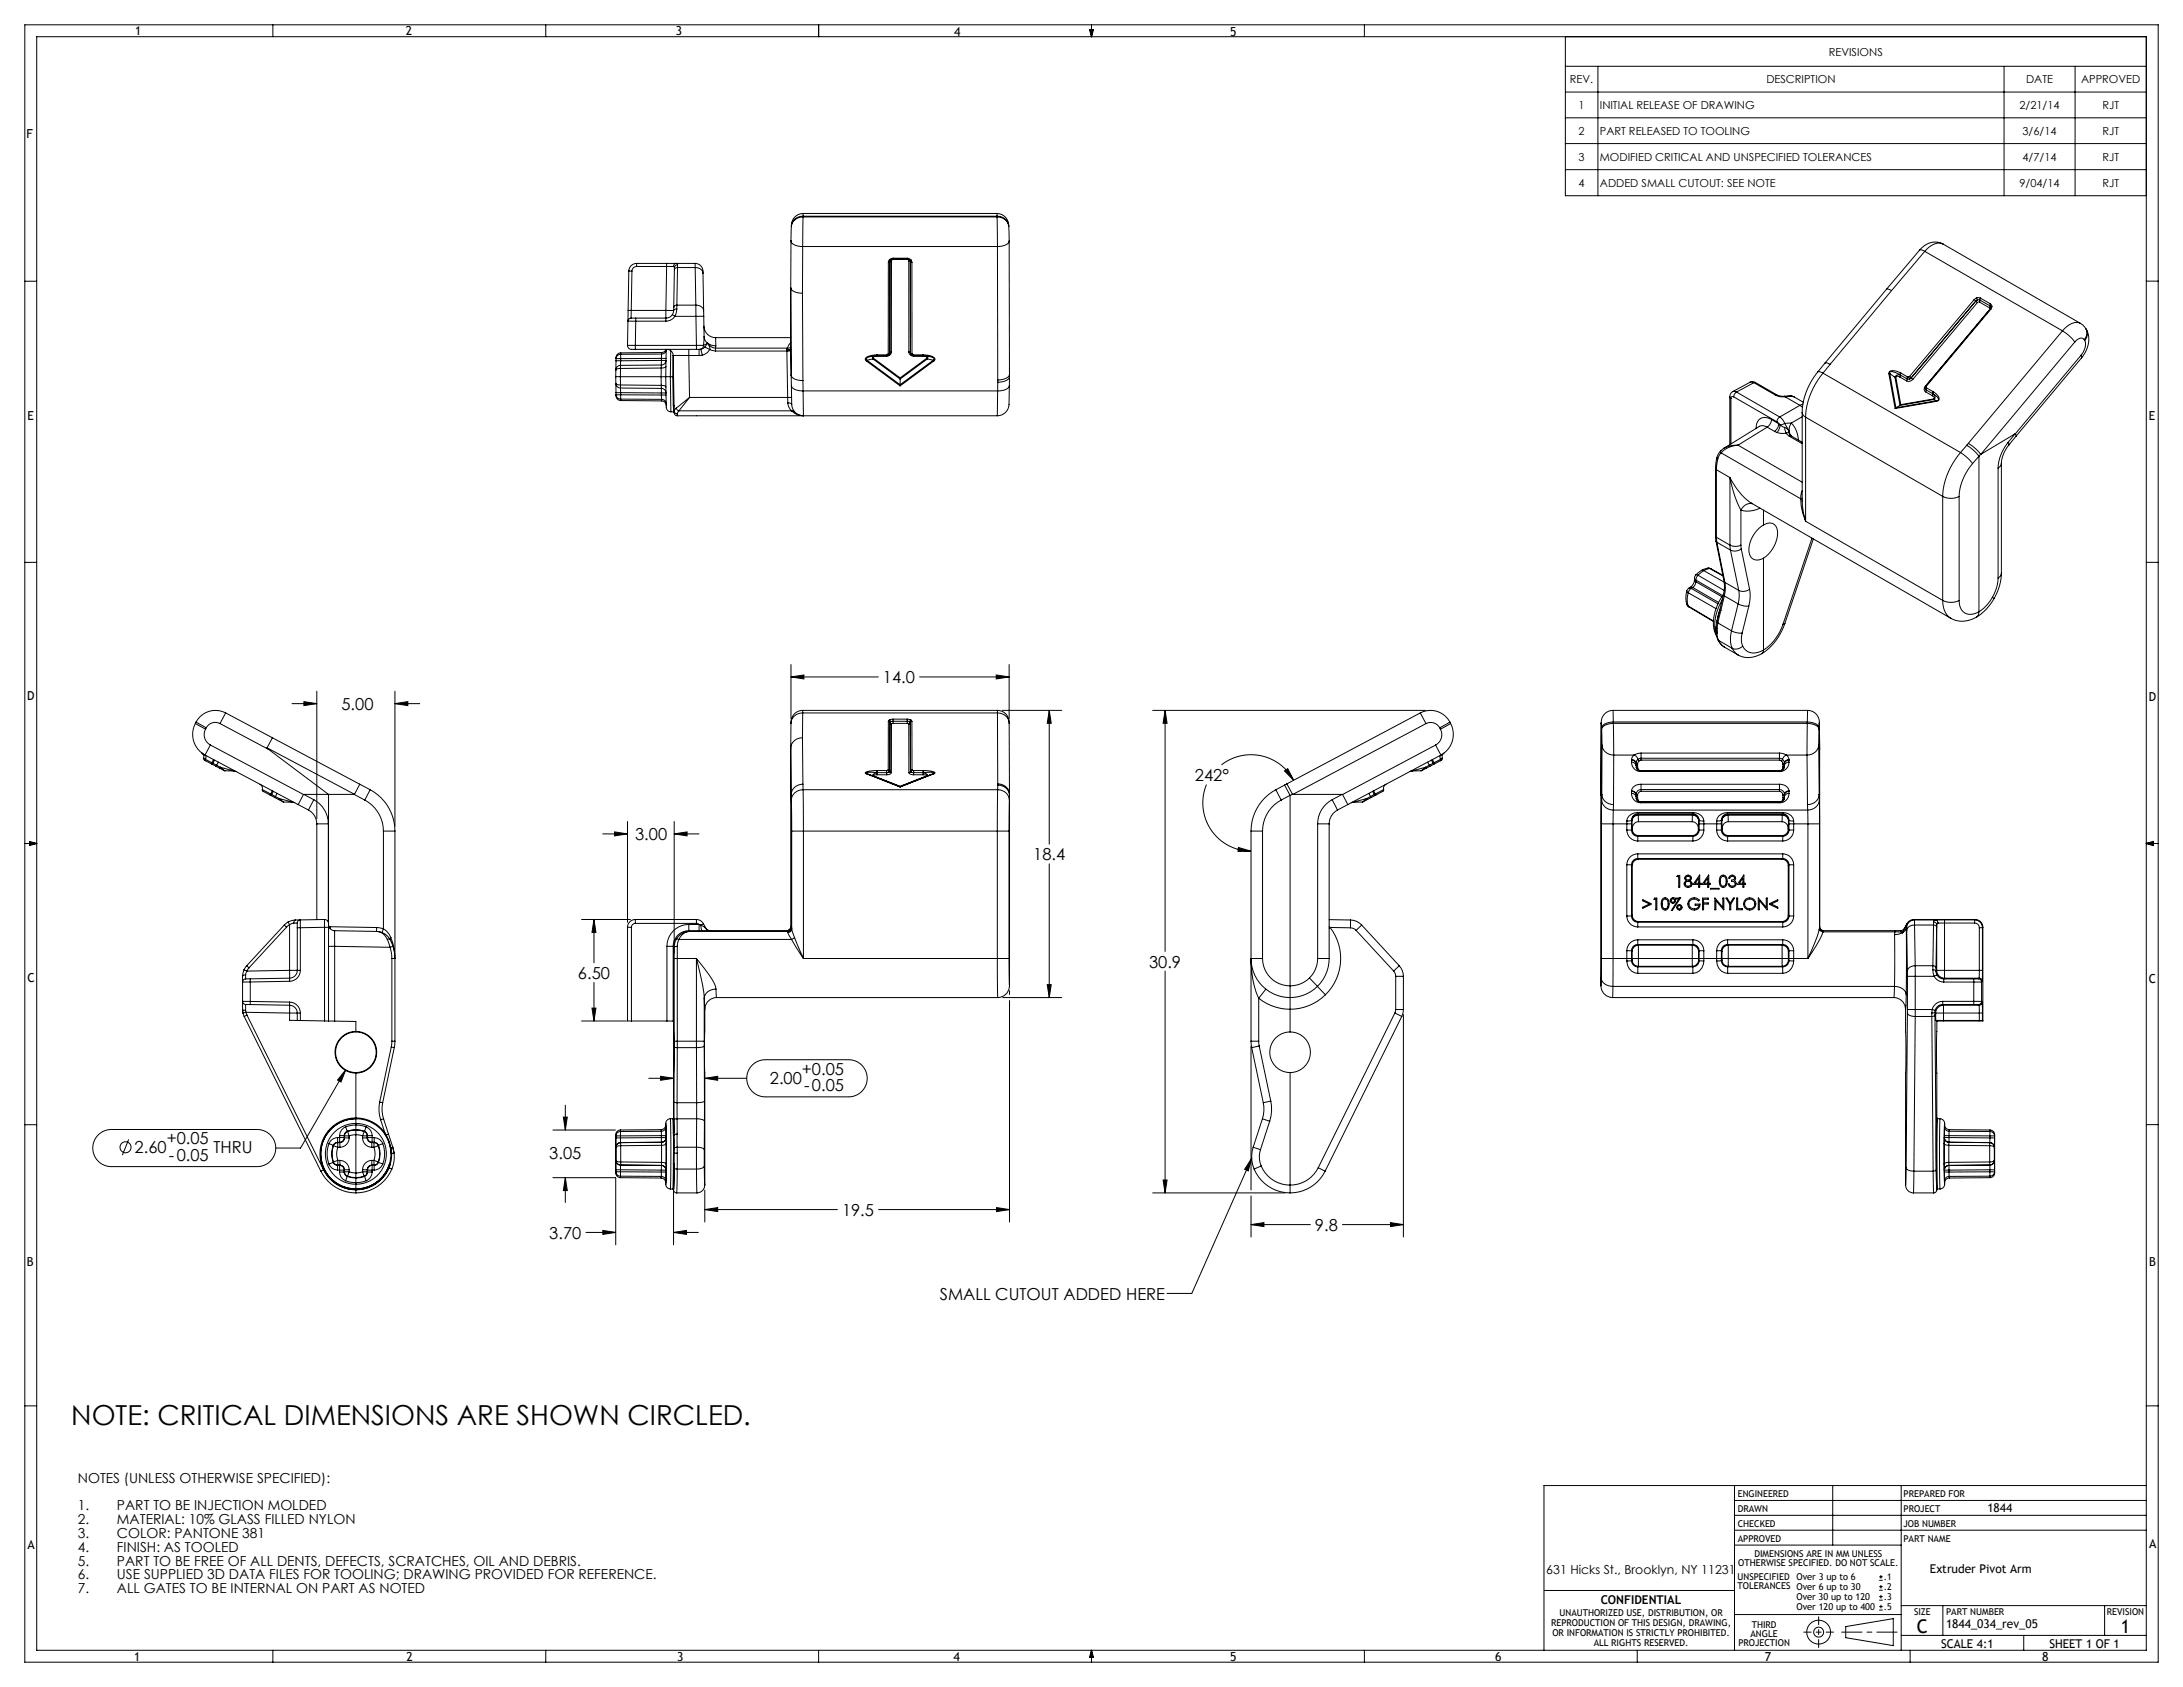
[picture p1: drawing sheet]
<svg xmlns="http://www.w3.org/2000/svg" width="559mm" height="432mm" viewBox="0 0 559 432" stroke-linecap="round" stroke-linejoin="round" font-family="sans-serif">
<defs><g id="words">
<text font-size="7.1" x="18.3" y="364.7">NOTE: CRITICAL DIMENSIONS ARE SHOWN CIRCLED.</text>
<g font-size="4.8">
<text x="490.7" y="417.9">C</text>
<text x="542.9" y="417.9">1</text>
</g>
<g font-size="4.2">
<text x="226" y="174.9">14.0</text>
<text x="87.4" y="181.7">5.00</text>
<text x="305.9" y="199.9">242°</text>
<text x="162.6" y="215">3.00</text>
<text x="264.5" y="220.2">18.4</text>
<text x="147.9" y="250.6">6.50</text>
<text x="294.1" y="247.6">30.9</text>
<text x="205.3" y="275.1">+0.05</text>
<text x="197.1" y="277.4">2.00</text>
<text x="205.9" y="279.2">-0.05</text>
<text x="42.7" y="292.9">+0.05</text>
<text x="34.5" y="295.2">2.60</text>
<text x="43.3" y="297">-0.05</text>
<text x="54.6" y="295.2">THRU</text>
<text x="140.6" y="296.6">3.05</text>
<text x="215.5" y="311.2">19.5</text>
<text x="140.6" y="317">3.70</text>
<text x="336.6" y="315.1">9.8</text>
<text x="240.6" y="332.6">SMALL CUTOUT ADDED HERE</text>
</g>
<g font-size="3.5">
<text x="19.9" y="379.5">NOTES (UNLESS OTHERWISE SPECIFIED):</text>
<text x="19.9" y="386.6">1.</text>
<text x="29.9" y="386.6">PART TO BE INJECTION MOLDED</text>
<text x="19.9" y="390.1">2.</text>
<text x="19.9" y="393.6">3.</text>
<text x="29.9" y="390.1">MATERIAL: 10% GLASS FILLED NYLON</text>
<text x="29.9" y="393.6">COLOR: PANTONE 381</text>
<text x="19.9" y="397.2">4.</text>
<text x="19.9" y="400.7">5.</text>
<text x="29.9" y="397.2">FINISH: AS TOOLED</text>
<text x="29.9" y="400.7">PART TO BE FREE OF ALL DENTS, DEFECTS, SCRATCHES, OIL AND DEBRIS.</text>
<text x="19.9" y="404.2">6.</text>
<text x="19.9" y="407.8">7.</text>
<text x="29.9" y="404.2">USE SUPPLIED 3D DATA FILES FOR TOOLING; DRAWING PROVIDED FOR REFERENCE.</text>
<text x="29.9" y="407.8">ALL GATES TO BE INTERNAL ON PART AS NOTED</text>
</g>
<g font-size="3.2">
<text x="34.6" y="9.1">1</text>
<text x="103.8" y="9.1">2</text>
<text x="173" y="9">3</text>
<text x="244.3" y="9.2">4</text>
<text x="314.9" y="9.1">5</text>
<text x="6.8" y="35.2">F</text>
<text x="7" y="107.6">E</text>
<text x="550" y="107.6">E</text>
<text x="6.9" y="179.3">D</text>
<text x="550" y="179.5">D</text>
<text x="7" y="251.3">C</text>
<text x="550.1" y="251.5">C</text>
<text x="550.1" y="324">B</text>
<text x="6.9" y="324">B</text>
<text x="7" y="396.4">A</text>
<text x="550.2" y="396.3">A</text>
<text x="395.8" y="402.8">631 Hicks St., Brooklyn, NY 11231</text>
<text x="34.4" y="425.2">1</text>
<text x="104" y="425.2">2</text>
<text x="173.3" y="425.2">3</text>
<text x="244" y="425.2">4</text>
<text x="314.9" y="425.2">5</text>
<text x="382.7" y="425.2">6</text>
<text x="451.8" y="425.2">7</text>
<text x="522.8" y="425.2">8</text>
</g>
<g font-size="3.1">
<text x="508.7" y="386.9">1844</text>
<text x="494" y="402.7">Extruder Pivot Arm</text>
<text x="409.7" y="410.5">CONFIDENTIAL</text>
<text x="498.1" y="416.6">1844_034_rev_05</text>
<text x="496.9" y="421.7">SCALE 4:1</text>
<text x="524.6" y="421.7">SHEET 1 OF 1</text>
</g>
<g font-size="2.8">
<text x="468.1" y="14.2">REVISIONS</text>
<text x="401.9" y="21.3">REV.</text>
<text x="452.2" y="21.3">DESCRIPTION</text>
<text x="518.6" y="21.3">DATE</text>
<text x="532.7" y="21.3">APPROVED</text>
<text x="404.1" y="27.9">1</text>
<text x="409.5" y="27.9">INITIAL RELEASE OF DRAWING</text>
<text x="516.9" y="27.9">2/21/14</text>
<text x="538.2" y="27.9">RJT</text>
<text x="404.1" y="34.5">2</text>
<text x="409.5" y="34.5">PART RELEASED TO TOOLING</text>
<text x="517.7" y="34.5">3/6/14</text>
<text x="538.2" y="34.5">RJT</text>
<text x="404.1" y="41.1">3</text>
<text x="409.5" y="41.1">MODIFIED CRITICAL AND UNSPECIFIED TOLERANCES</text>
<text x="517.7" y="41.1">4/7/14</text>
<text x="538.2" y="41.1">RJT</text>
<text x="404.1" y="47.8">4</text>
<text x="409.5" y="47.8">ADDED SMALL CUTOUT: SEE NOTE</text>
<text x="516.9" y="47.8">9/04/14</text>
<text x="538.2" y="47.8">RJT</text>
</g>
<g font-size="2.4">
<text x="444.8" y="383.2">ENGINEERED</text>
<text x="487.3" y="383.2">PREPARED FOR</text>
<text x="444.8" y="387">DRAWN</text>
<text x="487.3" y="386.9">PROJECT</text>
<text x="444.8" y="394.6">APPROVED</text>
<text x="444.8" y="390.8">CHECKED</text>
<text x="487.2" y="394.6">PART NAME</text>
<text x="487.2" y="390.8">JOB NUMBER</text>
<text x="444.9" y="400.9">OTHERWISE SPECIFIED. DO NOT SCALE.</text>
<text x="449.1" y="398.6">DIMENSIONS ARE IN MM UNLESS</text>
<text x="444.8" y="404.4">UNSPECIFIED</text>
<text x="444.8" y="406.7">TOLERANCES Over 6 up to 30</text>
<text x="459.9" y="404.5">Over 3 up to 6</text>
<text x="482.2" y="404.5">.1</text>
<text x="482.2" y="407">.2</text>
<text x="399.2" y="413.6">UNAUTHORIZED USE, DISTRIBUTION, OR</text>
<text x="459.9" y="409.6">Over 30 up to 120</text>
<text x="459.9" y="412.1">Over 120 up to 400</text>
<text x="482.2" y="409.6">.3</text>
<text x="482.2" y="412.1">.5</text>
<text x="490" y="413.4">SIZE</text>
<text x="498.1" y="413.4">PART NUMBER</text>
<text x="539.3" y="413.4">REVISION</text>
<text x="397.1" y="416.1">REPRODUCTION OF THIS DESIGN, DRAWING,</text>
<text x="397.4" y="418.7">OR INFORMATION IS STRICTLY PROHIBITED.</text>
<text x="448.1" y="418.9">ANGLE</text>
<text x="448.4" y="416.6">THIRD</text>
<text x="408" y="421.2">ALL RIGHTS RESERVED.</text>
<text x="445" y="421.2">PROJECTION</text>
</g>
</g></defs>
<g fill="none" stroke="#000" stroke-width=".26">
<path d="M6.3 6.4h546.1v419h-546.1zM9.4 9.4h540v413h-540zM69.8 6.4v3M139.7 6.4v3M209.5 6.4v3M278.9 7.6h1l-.5 1.8zM279.1 7.6l.3 1.8M279.4 6.4v3M279.7 7.6l-.3 1.8M349.2 6.4v3M400.7 9.4v40.7h148.7M400.7 17h148.7"/>
<path d="M409 17v33.1M513 17v33.1M531.2 17v33.1M400.7 30.2h148.7M400.7 36.8h148.7M400.7 23.6h148.7M202.6 58l-.1 3.7M202.6 57.8v.2M205.6 55.5l-.1 7.6M205.6 55.5a2.81 2.81 0 0 0-3 2.5M205.6 55.5h49.6M205.6 55.3a2.81 2.81 0 0 0-3 2.5"/>
<path d="M205.6 55.3v.2M205.6 55.3h49.6M205.6 54.6v.7M205.6 54.6h49.6M205.6 54.6a3.1 3.1 0 0 0-3 3.2M255.2 54.6a3.1 3.1 0 0 1 3 3.2M255.2 54.6v.7M255.2 55.3a2.81 2.81 0 0 1 3 2.5M255.2 55.3v.2M255.2 55.5l.1 7.6M255.2 55.5a2.81 2.81 0 0 1 3 2.5M258.2 57.8v.2"/>
<path d="M258.2 58l.1 3.7M400.7 43.4h148.7M6.3 72h3.1M160.8 79.5h.8M160.8 79.5l-.1 2.7M161 69.4h.8M161 69.4l-.2 10.1M161.6 79.5l-.1 1.9M161.6 79.5h8.8M161.8 69.4l-.2 10.1M163 68.2a1.2 1.2 0 0 0-1.2 1.2M163 67.4a2 2 0 0 0-2 2"/>
<path d="M163 67.4v.8M163 67.4h7.6M163 68.2h7.6M170.4 79.5h2M170.4 79.5v1.9M170.6 67.4v.8M170.6 67.4h2.5M170.6 68.2l-.2 11.3M172.4 68.2l.2 .3M172.4 68.2h-1.8M172.4 79.5l-.3 1M172.5 78.7l-.1 .8"/>
<path d="M172.6 69.1l-.1 9.6M172.6 68.5v.6M173.1 67.4l.3 .1v.3M173.1 67.4a.75 .75 0 0 0-.7 .8M173.1 67.4h4.8M173.2 79.1l-.4 1.9M173.2 79.1l-.5 .1-.3 .3M173.3 78.1l-.1 1M173.3 78.1a.72 .72 0 0 0-.8 .6M173.3 78.1h4.8M173.4 68.5a.72 .72 0 0 0-.8 .6M173.4 68.5l-.1 9.6"/>
<path d="M173.4 68.5h4.6M173.4 67.8v.7M173.4 67.8a.76 .76 0 0 0-.8 .7M177.9 67.4l.1 1.1M177.9 67.4a2.12 2.12 0 0 1 2 2.5M178 68.5a1.79 1.79 0 0 1 1.9 1.4M178 68.5l.1 9.6M178.1 78.1v2.9M178.1 78.1a1.79 1.79 0 0 1 2 1.4M179.9 69.9l.2 9.6M180.1 79.5v1.5M202.4 73.7v15.7"/>
<path d="M202.4 73.7a2.8 2.8 0 0 0 3 1.4M202.4 73.7l.1 22.4M202.5 61.7a2.7 2.7 0 0 0 3 1.4M202.5 61.7l-.1 12.1M202.5 61.6v.1M205.4 75.1l.1 22.3M205.5 63.1h49.8M205.5 63.1l-.1 12M227.4 67.2v23.3M227.7 66.5l-.3 .7M227.7 66.5l.3 .1M227.8 67l-.4 .2"/>
<path d="M227.8 67v23.3M228 66.6l-.2 .4M228.2 66.8l-.4 .2M228.2 66.8v23.3M228.6 66.3l-.6 .3M228.6 66.1l-.9 .4M228.6 66.4l-.4 .4M228.6 66.1v.2M228.6 66.3v.1M228.6 66.3h3.6M228.6 66.1h3.6M228.6 66.4h3.6"/>
<path d="M232.2 66.1l1 .4M232.2 66.4l.4 .4M232.2 66.1v.2M232.2 66.3v.1M232.2 66.3l.7 .3M232.6 66.8l.4 .2M232.6 66.8l.1 23.3M232.9 66.6l.1 .4M233 67l.4 .2M233 67l.1 23.3M233.2 66.5l.2 .7M233.2 66.5l-.3 .1"/>
<path d="M233.4 67.2l.1 23.3M255.3 63.1l.1 34.2M258.3 61.7a2.69 2.69 0 0 1-3 1.4M258.3 61.7l.1 34.1M482.9 74h.6l.7 .4M482.9 74l-15.7 18.9M484.2 74.4l-15.7 18.9M491.4 64h.6l.7 .3M491.4 64l-8.5 10M492.7 64.3a4.1 4.1 0 0 1 4.7-1.8l35.2 20.3M492.7 64.3l-8.5 10.1M492.7 64.3l35.2 20.4"/>
<path d="M497.4 62.5a4.7 4.7 0 0 0-6 1.5M505.3 76.7l.4 .4M505.3 76.7l-16.5 19.6M505.7 77.1l-16.5 19.6M505.7 77.1h.1M505.8 77.1l.4 .3M506 76.2l.9 .1M506 76.2l-.7 .5M506 76.2l.2 .6M506.2 77.4l-16.6 19.7M506.2 76.8h.6M506.2 76.8l-.4 .3"/>
<path d="M506.7 77.3l-.5 .1M506.7 77.3l2.6 1.5M506.8 76.8l-.1 .5M506.8 76.8l2.6 1.5M506.9 76.3l-.1 .5M506.9 76.3l2.6 1.5M509.3 78.8v.5l-16.5 19.6a.89 .89 0 0 0 .1 1.4M509.4 78.3l.2 .4M509.4 78.3l-.1 .5M509.4 79.1l.2 .1M509.4 79.1l-16.5 19.7M509.5 77.8l.4 .7"/>
<path d="M509.5 77.8l-.1 .5M509.6 79.2l-16.5 19.6M509.6 78.7l-.2 .4M509.9 78.5l-.3 .7M509.9 78.5l-.3 .2M549.4 72h3M157.6 96.4h1.2M157.6 96.4v1.7M157.6 94.7v1.7M157.6 98.1l.4 .3 .8 .1M157.6 98.1a1.2 1.2 0 0 0 1.2 1.2M157.6 98.1l.1 2.4"/>
<path d="M157.7 92.3h1.2M157.7 92.3l-.1 2.4M157.7 91.8h1.2M157.7 91.8v.5M158.8 96.4v2.1M158.8 96.4h10.4M158.8 98.5l10.5 .1M158.8 94.3v2.1M158.8 94.3l-.8 .1-.4 .3M158.8 93.5v.8M158.8 99.3l10.5 .1M158.8 98.5v.8"/>
<path d="M158.8 93.5a1.2 1.2 0 0 0-1.2 1.2M158.8 99.3l.1 1.2M158.9 92.3l-.1 1.2M158.9 90.7v1.1M158.9 90.7a1.16 1.16 0 0 0-1.2 1.1M158.9 91.8v.5M158.9 90.3v.4M160.6 88.4a1.57 1.57 0 0 0 2 1M160.6 88.4h2M160.7 82.2h2M160.7 82.2l-.1 6.2M161.5 81.4a.8 .8 0 0 0-.8 .8"/>
<path d="M161.5 81.4h1.2M162.6 88.4v1M162.6 89.4h15.7M162.6 88.4h15.7M162.7 81.4v.8M162.7 82.2h7.7M162.7 82.2l-.1 6.2M162.7 81.4h7.7M169.2 96.4h1.2M169.2 96.4l.1 2.2M169.3 94.2l-.1 2.2M169.3 98.6l.8 .2 .4 .3"/>
<path d="M169.3 98.6v.8M169.3 94.2l-10.5 .1M169.3 93.4v.8M169.3 92.3h1.1a.94 .94 0 0 1-.9 1.1h-.2M169.3 99.4a1.2 1.2 0 0 1 1.2 1.2h-1.2M169.3 93.4l-10.5 .1M169.3 92.3v1.1M169.3 99.4v1.2M169.3 92.3h-10.4M169.3 91.7h1.2M169.3 91.7v.6M169.3 91.7l-10.4 .1"/>
<path d="M169.3 90.6v1.1M169.3 90.6l-10.4 .1M169.4 90.2l-10.5 .1a1.25 1.25 0 0 0-1.2 1.5M169.4 90.2l-.1 .4M170.4 96.4l.1 7.4a1.3 1.3 0 0 0 1.2 1.6M170.4 96.4h1.2M170.4 81.4v.8M170.5 93.8l-.4 .3-.8 .1M170.5 89.4l-.5 .6-.6 .2M170.5 89.5a1.16 1.16 0 0 1-1.2 1.1M170.5 89.4l-.1 7M170.7 89.4a1.6 1.6 0 0 1 1.6 1.6"/>
<path d="M171.6 96.4l.1 9M171.6 96.4h.6M171.7 89.8l-.1 6.6M172.1 80.5l-.5 .6-1.2 .3M172.1 80.5l.7 .5M172.2 96.4l.1 7.3M172.2 96.4h.2M172.3 91l-.1 5.4M172.3 91h4M172.3 91l.3 14.2M172.8 81a2.8 2.8 0 0 1-2.4 1.2M172.8 81h5.3"/>
<path d="M176.3 89.4v1.6M176.3 91h2.7M176.3 91l.2 10.7M178.1 81h2M178.1 81l.2 7.4M178.3 88.4v1M178.3 89.4h.7M179 89.4v1.6M179.4 89.4l.4 1.5M179.4 89.4h-.4M179.8 90.9l-.8 .1M180.1 88.4h-1.8"/>
<path d="M180.1 88.4a.99 .99 0 0 1-.7 1M180.1 81l.1 5.2M180.2 83.5a3 3 0 0 0 3 2.9M180.2 86.2l-.1 2.2M180.2 86.2a2.16 2.16 0 0 0 .9 1.6M180.4 88.8l-1 .6M180.4 88.8l1.3 .7M181.1 87.8l-1 .6M181.2 87.9h.1M181.1 87.9l-.7 .9M181.1 87.9h.1M181.2 87.9h-.1"/>
<path d="M181.2 87.8v.1M181.2 87.9l.4 .8 .1 .8M181.2 87.9l1 .5 1 .1M181.2 87.9a2.16 2.16 0 0 0 2 1.2M181.7 89.5l-.6 .7-1.3 .7M181.7 89.5l1.5 .4M183.2 89.1v.8M183.2 89.9h18.2M183.2 89.1h18.4M183.2 86.4v2.1M183.2 86.4h19.2M183.2 88.5v.6"/>
<path d="M201.4 89.6v.3M201.4 89.6h.1M201.4 89.9h1M201.4 89.9l.2 11.8M201.6 89.1l-.2 .5M202.4 89.4l-1 .2M202.4 88.8l-.8 .3M202.4 87.7l-.8 1.4M202.4 89.4l.2 9.3M202.5 96v.1M202.5 96.1a2.77 2.77 0 0 0 3 1.3M202.6 98.7a2.7 2.7 0 0 0 3 1.4"/>
<path d="M202.6 98.7l.1 4.8M205.5 97.4l.1 2.7M221.8 92.4l8.6 6.4M221.9 92.2l-.1 .2M221.9 92.2l8.5 6.3M223 91.2l-1.2 .5-.2 .3 .3 .2M223.4 91.9l-1.5 .3M223.4 91.9l7 5.1M223.6 91.7l-.2 .2M223.6 91.7l6.8 5M223.7 91.1l-.4 .4 .1 .4M224.5 90.8a3.5 3.5 0 0 0-3 1l.3 .6"/>
<path d="M224.5 90.8v.2M224.5 91l-1.4 .2M224.5 91.2h-.3a.41 .41 0 0 0-.5 0 .41 .41 0 0 0-.1 .5M224.5 91v.2M224.5 91v.1M224.5 91h2.5M224.5 90.8h2.5M224.5 90.8h.1M224.5 91.2h2.5M227 90.8v.2M227 91v.2M227.3 90.7l-.3 .1"/>
<path d="M227.3 90.7l.3 .1M227.4 90.5l-.1 .2M227.6 90.8l-.6 .2M227.6 90.8h.1M227.8 90.3h.1M227.8 90.3l-.2 .5M227.8 90.3l-.4 .2M228.2 90.1l-.4 .2M228.2 90.1a1.13 1.13 0 0 1-1.2 1.1M230.4 98.5v.3M230.4 96.7v.3M230.4 97v1.5"/>
<path d="M232.7 90.1l.4 .2M232.7 90.1a1.13 1.13 0 0 0 1.2 1.1M233.1 90.3h.1M233.1 90.3l.2 .5 .2-.1M233.1 90.3l.4 .2M233.3 90.8l.6 .2M233.5 90.5v.2M233.5 90.7l.4 .1M233.9 90.8v.2M233.9 91v.2M233.9 91h2.4M233.9 90.8h2.4"/>
<path d="M233.9 91.2h2.4M236.3 91.2h.4a.41 .41 0 0 1 .4 0 .41 .41 0 0 1 .1 .5M236.3 90.8v.2M236.3 91v.2M236.3 90.8h.1M236.3 91l1.3 .2a1.99 1.99 0 0 1 1.6 .8l-.3 .2M236.3 91v.1M236.4 90.8a3.5 3.5 0 0 1 2.9 1l-.2 .6M236.4 90.8l-.1 .2M237.2 91.1l.3 .4-.1 .4M237.2 91.7l.2 .2M237.2 91.7l-6.8 5"/>
<path d="M237.4 91.9l1.5 .3M237.4 91.9l-7 5.1M238.9 92.2l.2 .2M238.9 92.2l-8.5 6.3M239.1 92.4l-8.7 6.4M255.4 97.3v.5M255.4 97.8v2.3M258.4 98.7a2.7 2.7 0 0 1-3 1.4M258.4 98.7l-.1 3.2a4.6 4.6 0 0 1-1.4 4l-1.6 .5M258.4 95.8a2.36 2.36 0 0 1-2.5 1.4l-.5 .1M258.4 95.8v.6M258.4 96.4a2.74 2.74 0 0 1-3 1.4"/>
<path d="M258.4 96.4h.1M258.4 96.4v2.3M448 97.9l.8-.2 .6 .2M448 97.8l1 .1M448 97.8l-4.5 2.4M449 97.9l5.4 3.2M449 97.9l-4.5 2.4M449.4 97.9h-.4M449.4 97.9l5.4 3.2M465.3 95.2a17.4 17.4 0 0 0-4 10.4M465.3 95.2h.6l.7 .3M466.6 95.5a19.1 19.1 0 0 0-4.4 11.3"/>
<path d="M466.6 95.5l35.2 20.3M467.2 92.9l-1.9 2.3M467.2 92.9h.5l.8 .4M468.5 93.3l-1.9 2.2M483.5 95.7l1.6 8.9M483.7 95.6l-.2 .1M483.7 95.6v-.3a2.28 2.28 0 0 1 2.3 .4l.4 .3M483.7 95.6l1.6 8.8M483.7 95.6l1.4 1M485.1 96.6l1.3 7.2M485.3 96.5l-.2 .1M485.3 96.5l1.3 7.1"/>
<path d="M486.3 96.5l-.7-.2-.3 .2M486.3 96.5l1.7 1M486.4 96h-.7l-.6 .6M486.4 96h.1M486.4 96l-.1 .5M486.4 96l1.8 1M486.5 95.5a2.68 2.68 0 0 0-2.9-.3l-.1 .5M486.5 95.5l-.1 .5M486.5 95.5h.1M486.6 95.5l-.2 .5M486.6 95.5l1.7 1M488.2 97l-.2 .5"/>
<path d="M488.2 97h.6M488.3 96.5h.3M488.3 96.5l-.1 .5M488.6 96.5l.2 .5M488.8 96.3l-.2 .2M488.8 96.3l.4 .4M489.2 96.7h.1M489.2 96.7l.4 .4M489.2 96.7l-.4 .3M489.6 97.1a1.36 1.36 0 0 1-1.6 .4M492.8 99.2l.2 .6M492.9 98.8l-.1 .4"/>
<path d="M492.9 98.8h.2M493 99l.2 .3M493 99l-.2 .2M493 99.8l-.1 .5M493 99.8l1.8 1M493.1 98.8l-.1 .2M493.2 99.3l-.2 .5M493.2 99.3l1.7 1M527.9 84.7a10.3 10.3 0 0 1 3.2 2.8M527.9 84.7l-24.1 28.8M531.1 87.5l-24 28.8M532.5 82.8l1.4 1.3"/>
<path d="M532.6 82.8a3.5 3.5 0 0 0-4.1 1.3l-.6 .6M532.7 90.9l.1 .7M532.7 90.9l-16.8 20.1M532.8 91.6l-16.8 20.1M533.5 87a1.51 1.51 0 0 0-2.4 .5M533.5 87l.1 .2M533.6 87.2a3.7 3.7 0 0 1-.9 3.7M533.9 84.1a2.44 2.44 0 0 1-.4 2.9M533.9 84.1l.2 .2M534.1 84.3a6.5 6.5 0 0 1-1.3 7.3M534.1 84.4a2.44 2.44 0 0 1-.5 2.8M157.7 100.5h1.2"/>
<path d="M157.7 100.5v.5M157.7 101a1.25 1.25 0 0 0 1.2 1.5M157.7 101h1.2M157.7 101a1.16 1.16 0 0 0 1.2 1.2M158.9 100.5l10.4 .1M158.9 100.5v.5M158.9 102.2h10.4M158.9 101v1.2M158.9 102.2v.3M158.9 101l10.4 .1M158.9 102.5l10.5 .1M169.3 100.6v.5"/>
<path d="M169.3 101.1v1.1M169.3 101.1h1.2M169.3 102.2a1.16 1.16 0 0 1 1.2 1.1M169.3 102.2l.1 .4M169.3 102.6a1.2 1.2 0 0 1 1.2 1.2M171.7 105.4h.7M172.3 103.7l.2 .1M172.3 103.7l.1 .4M172.4 104.1v1.2M172.4 104.1h.1M172.4 105.4h.1M172.4 105.4l.2 .2"/>
<path d="M172.4 105.4l.2 .1M172.4 105.3l.2 .1M172.4 105.3v.1M172.6 105.2a.78 .78 0 0 0 .8 .7M172.6 105.2v.4a.8 .8 0 0 0 .8 .8M173.1 104.5l-.5 .7M173.1 104.5l.7 .7M173.4 105.9v.5M173.4 106.4h81.9M173.8 105.2l-.4 .7M173.8 105.2h28.8M176.5 101.7l-3.4 2.8"/>
<path d="M176.5 101.7l-2.7 3.5M176.5 101.7h25.1M201.6 101.7h1M201.6 101.7l.1 1.4M201.7 103.1l.7 .1 .3 .3M201.7 103.1a2.86 2.86 0 0 0 .9 2.1M202.6 105.2l.8 .2M202.6 105.2a4.2 4.2 0 0 0 3.1 1.2M202.7 103.5a3 3 0 0 0 3 2.9M205.6 100.1l.1 6.3M205.6 100.1h49.8M255.4 100.1l-.1 6.3"/>
<path d="M439.1 119.9l.3 .3M439.1 119.9v17.3M439.5 117.2l-.4 2.7M439.5 117.2l.2 .3M439.7 117.5l-.3 2.7M440.5 115.4l.1 .5M440.5 115.4l-.6 .8-.4 1M440.6 115.9l-.9 1.6M440.6 115.9l20.3 11.8M441.4 114.7l-.9 .7M442.8 101.6l.3 .4M442.8 101.6v12.2"/>
<path d="M443.1 102v11.6M443.5 100.2l1 .1M443.5 100.2l-.6 .7-.1 .7M443.8 101.6a.43 .43 0 0 0-.5-.1 .43 .43 0 0 0-.2 .5M443.8 101.6l11.1 6.4M444.5 100.3l-.5 .6-.2 .7M444.5 100.3l11.1 6.4M444.9 113.9a6.4 6.4 0 0 0-4.3 2M444.9 113.9a6.6 6.6 0 0 0-3.5 .8M444.9 113.9l16.4 9.5M452.4 109.3a2 2 0 0 0-2.1-.1l-8.9 5.5M452.4 109.3l-7.5 4.6"/>
<path d="M452.4 109.3l1.8 1.1M453.5 107.4a2.5 2.5 0 0 1-1.1 1.9M453.5 107.4a2.41 2.41 0 0 0-2.8-.3 2.41 2.41 0 0 0-1.2 2.6M453.5 107.4l1.8 1.1M454.2 110.4l.7 .3M454.4 101.1l1.4 .4 1.1 .1M454.8 101.1h-.4M454.8 101.1l.9 .3h1.1M454.9 108l.4 .5M454.9 110.7l1.4 .3 .9-.1M455.3 108.5a2.5 2.5 0 0 1-1.1 1.9M455.3 108.5l.4 .3"/>
<path d="M455.6 106.7l-.5 .6-.2 .7M455.6 106.7l.7 .7 .5 1M455.7 108.8l1.1 .6M455.7 108.8l-.3 1.1-.5 .8M456.8 109.4l.4 1.5M456.8 109.4l.7 .4 .5 .6M456.8 108.4l-1.1 .4M456.8 108.4l1.2 2M456.8 101.4l.1 .2M456.9 101.6l3.8 2.1M457.2 110.9l.8 .7M458 110.4v.1"/>
<path d="M458 110.4h.1M458 110.5l-.8 .4M458 110.5h.1M458 111.6l3.3 2M458 110.5l.6 1.1M458 110.5a.88 .88 0 0 0 .5 1.1M458.4 101.3l-1.6 .1M458.5 111.6h-.5M458.5 111.6l2.8 1.6M458.5 108.3a3.1 3.1 0 0 0-.5 2.1M458.5 108.3l-1.7 .1M458.5 108.3a6.6 6.6 0 0 1 1.9 4.4"/>
<path d="M458.6 101.4l-.2-.1 .8 .3M458.6 101.4l-1.7 .2M458.6 101.4l3 1.5M460.7 103.7l.7 .6M460.7 103.7l-5.1 3M461.3 105.6a1.51 1.51 0 0 0 .9 1.2M461.3 105.6v22.6a15.2 15.2 0 0 0 .9 5.2M461.3 106.7l-2.8 1.6M461.5 103.4l-.8 .3M462.2 106.8l35.1 20.3M462.2 106.8v26.6M485.3 104.4l-.2 .2"/>
<path d="M486.4 103.8l-1.1 .6M486.6 103.6l-.2 .2M492.9 100.3l1.7 1M494.6 101.3l.4 .3a.29 .29 0 0 1 .2 .3 .29 .29 0 0 1-.3 .2M494.8 100.8l-.2 .5M494.8 100.8h.1M494.8 100.8a1.65 1.65 0 0 1 1.3 1.6l-.3 .2M494.8 100.8a.8 .8 0 0 1 .5 .7 .8 .8 0 0 1-.4 .8M494.9 100.3l-.1 .5M494.9 100.3h.1M494.9 100.3a2.09 2.09 0 0 1 1.4 2l-.6 .4M494.9 102.3l-8.5 1.5"/>
<path d="M494.9 102.3l.9 .3M494.9 102.1v.2M494.9 102.1l-8.3 1.5M495.7 102.7l-10.6 1.9M495.8 102.6l-.1 .1M495.8 102.6l-10.5 1.8M501.8 115.8a18.5 18.5 0 0 0-4.5 11.3M501.8 115.8a10.9 10.9 0 0 1 3.1 2.9M503.5 114a10.5 10.5 0 0 1 3.1 2.8M503.5 114l-1.7 1.8M503.8 113.5l1.7 1.1 1.5 1.7M503.8 113.5l-.3 .5"/>
<path d="M504.9 118.7a13.8 13.8 0 0 0-3.4 8.4M506.6 116.8l-1.7 1.9M506.6 116.8h.1M506.6 116.8v39.8M507 116.3l-.4 .5M507.1 116.3h-.1M511.5 119.8v28.1M512.3 118.6a1.47 1.47 0 0 1-.8 1.2M512.3 118.6v28.1M514 113.2a11.1 11.1 0 0 0-2.5 6.6M514 113.2l.2 .7M514.2 113.9a8.2 8.2 0 0 0-1.9 4.7"/>
<path d="M515.8 111l-8.7 5.3M515.8 111l-1.8 2.2M515.9 111l.1 .7M515.9 111h-.1M516 111.7l-1.8 2.2M439.1 137.2l.2 1.3M439.1 137.2l.3 .3M439.3 138.5l.2 .3M439.3 138.5l2 10.3M439.4 137.5l.1 1.3M439.4 120.2l3.4 2M439.4 120.2v17.3"/>
<path d="M439.4 137.5l3.4 2M439.5 138.8l3.5 2M439.5 138.8l2 10.3M442.8 122.2a28.4 28.4 0 0 0 2.8 8.4M442.8 139.5a3.1 3.1 0 0 0 2.8 0M442.8 139.5l.2 1.3M442.8 122.2v.1a15.9 15.9 0 0 0 5.5 6.5M442.8 122.2v17.3M445.6 139.5l.1 1M445.6 130.6v8.9M448.3 128.8l51.1 29.5a4.9 4.9 0 0 1-2.1-4.6M448.3 128.8h.1"/>
<path d="M448.6 128.9a2.63 2.63 0 0 0-3 1.7M450.5 130.1a6.7 6.7 0 0 1-4.9 .5M451.4 134.4a2.15 2.15 0 0 1 2.4-.4 2.15 2.15 0 0 1 1.2 2.2 8.1 8.1 0 0 1-3.6 6.7M451.4 134.4a7.4 7.4 0 0 0-3.5 7.7 2.24 2.24 0 0 0 3.5 .8M451.4 130.6v3.8M460.9 127.7a14.5 14.5 0 0 0 1.3 5.7M460.9 127.7h.4M461.3 125.6l-.4 2.1M462.2 133.4l35.1 20.3M463.8 137.7l-7.4 22.1M464.2 137.9l-7.3 21.7M497.3 127.1a4.7 4.7 0 0 0 4.2 0"/>
<path d="M497.3 127.1v26.6M501.5 127.1v26.6M6.3 143.9h3.1M431.8 151.3l-.3 1.8 .3 1.6M431.8 151.3l.3 .4M431.8 154.7l.5 .6M431.8 154.7l.3 .4M432.1 151.7a5.8 5.8 0 0 0 0 3.4M432.1 155.1l6.5 3.9M432.1 151.7l7.2 4.1M432.1 155.1l.2 .2M432.3 150.6l-.5 .7"/>
<path d="M432.3 150.6h.6M432.3 155.3l6.3 3.8M432.7 150.3l.6 .1M432.7 150.3l-.4 .3M432.9 150.6l-.8 1.1M432.9 150.6l6.9 3.9M433.3 150.4l-.4 .2M433.3 150.4l6.6 3.8M433.8 148.4a2.64 2.64 0 0 1-1.1 1.9M433.8 148l.3 .5M433.8 148.4l.3 .5M433.8 148v.4"/>
<path d="M434.1 147.2l-.3 .8M434.1 147.2h.6M434.1 148.9l-.2 .8-.6 .7M434.1 148.5l6.9 4M434.1 148.5v.4M434.1 148.9l6.7 3.8M434.7 147.2l-.6 1.3M434.7 147.2l6.6 3.9M435.6 146l-1.5 1.2M436.1 146.1l-1.4 1.1M436.1 146.1l5.3 2.9M437.2 145.4l-1.7 .6 .6 .1"/>
<path d="M437.2 145.4l.7 .2M437.2 145.4l.4 .1M437.6 145.5l-1.5 .6M437.6 145.5l.3 .1M437.6 145.5l3.4 1.9M437.9 145.6l3.1 1.7M439.5 159.2l.2 .2M439.5 159.2l-.2 1.3M439.7 159.4l3.5 2.1M439.7 159.4l-.2 1.4M440.3 156l-.8 3.3M440.3 156l.2 .3"/>
<path d="M440.3 156l-.8 3.2M440.5 156.3l-.8 3.1M440.8 153.6a11.1 11.1 0 0 0-1.5 8.7M441.1 152.2a11.1 11.1 0 0 0-2 10l.3 .5M441.1 152.2l.3 .3M441.2 152.2l-.9 3.8M441.3 148.8l.1 1.7-.2 1.7M441.3 148.8l.2 .3M441.4 152.5l3.5 2.1M441.4 152.5l-.9 3.8M441.5 149.1l.2 1.6-.3 1.8M441.5 149.1l3.6 2"/>
<path d="M443 140.8l2.1 10.3M444.9 154.6a4.6 4.6 0 0 0 2.8 .5M444.9 154.6l-1.7 6.9M445.1 151.1l.1 1.6-.3 1.9M445.7 140.5a2.67 2.67 0 0 1-2.7 .3M445.7 140.5l2.2 10.3M447.7 155.1l-1.7 6.9M447.9 150.8a9.9 9.9 0 0 1-.2 4.3M447.9 150.8a2.67 2.67 0 0 1-2.8 .3M451.4 142.9v23.5M456.4 159.8a12.7 12.7 0 0 1-5 6.6M456.9 159.6a14.7 14.7 0 0 1-6 7.7"/>
<path d="M456.9 159.6l-.5 .2M497.3 153.7a4.7 4.7 0 0 0 4.2 0M501.5 153.7a3.1 3.1 0 0 0 1.5 3.2 3.1 3.1 0 0 0 3.6-.3M506.6 156.6a1.9 1.9 0 0 1-1.8 1.9 6.1 6.1 0 0 1-5.4-.2M510 152.9l-1.6 2.2-1.8 1.5M510 152.9l.5 .3M510.5 153.2a13.1 13.1 0 0 1-4.6 4.8M511.5 147.9l-.4 2.5-1.1 2.5M512.3 146.7a13.3 13.3 0 0 1-1.8 6.5M512.3 146.7a1.48 1.48 0 0 1-.8 1.2M549.4 143.9h3M77.8 179.6l3.3 .5-3.3 .5z"/>
<path d="M81.1 176.9v32.7M101.1 176.9v34.6M202.5 173.3l3.3-.5v1zM202.5 170.1v13.8M202.5 173.3h22.3M235.4 173.3h22.9M255 172.8l3.3 .5-3.3 .5zM258.3 170.1v13.8M439.3 160.5v1.9l.4 1.3M439.3 160.5l.2 .3M439.4 160.6l.2 1.6M439.5 160.8a6.1 6.1 0 0 0 .4 3.1"/>
<path d="M439.7 163.7l.6 .9 1.2 1M439.7 163.7l.2 .2M439.9 163.9l.8 1.2 .5 .4 3.7 2.1a5.9 5.9 0 0 0 6.2-.3M439.9 163.9l3.5 2M443.2 161.5a4.6 4.6 0 0 0 2.8 .5M443.2 161.5a7.1 7.1 0 0 0 .2 4.4M443.4 165.9l.8 1.2 .7 .6M446 162l-.2 2.2 .3 1.2M446.1 165.4a3.2 3.2 0 0 0 4.6 1.4l.7-.4M446.1 165.4a2.36 2.36 0 0 1-2.7 .5M451.4 166.4l-.1 .5-.3 .4M50 185.2l2.6 1.4"/>
<path d="M50 185.2a6 6 0 0 0 2.5 8.1M50.2 184.8l2.6 1.5M50.2 184.8l-.2 .4M52 193.1l-.3-.3a1.2 1.2 0 0 1 .4 1.3M52.1 194.1l.5 .3M52.1 194.1l.1 .4 .4 .2M52.5 193.3l.2 .4-.1 .7M52.5 193.3l26.5 14M52.6 194.4l1.7 .8M52.6 194.4v.3M52.6 186.6a3 3 0 0 0 1.3 4.1M52.6 194.7l1.5 .8"/>
<path d="M52.8 186.3l-.2 .3M53.9 190.7l-1.4 2.6M53.9 190.7l23.8 12.7M54.1 195.5l.2 .1M54.3 195.2l.2 .2M54.3 195.2l-.2 .3M54.3 195.6l1.9 1M54.5 195.4l-.2 .2M54.5 195.4l1 .5M54.6 194.4l-.3 .8M54.9 194.6l-.4 .8M55.5 195.9l.9 .5"/>
<path d="M55.5 195.9l-.2 .2M55.9 195.1l-.4 .8M56.2 196.6l1.4 .7M56.3 185.2a2.6 2.6 0 0 0-3.5 1.1M56.3 185.2l12.5 6.6M56.4 196.4l3.5 .9M56.4 196.4l-.2 .2M56.4 196.4l1.2 .9M57.6 197.3h2.3M57.8 182.5l-1.5 2.7M57.8 182.5a5.6 5.6 0 0 0-7.6 2.3M57.8 182.5l11.9 6.3"/>
<path d="M59.9 197.3l.5 .2M68.4 191.4l.4 .4M68.4 191.4l22.3 11.9M68.8 191.8l15.3 11.5v33.1M69.7 188.8l-1.3 2.6M69.7 188.8l25 13.3M74.7 180.1h6.4M101.1 180.1l3.3-.5v1zM101.1 180.1h6.3M202.4 191.4v45.8M202.4 191.4l.1 11.9M202.5 185.1l-.1 6.4"/>
<path d="M205.4 188.8a2.85 2.85 0 0 0-3 2.6M205.4 188.8l.1 11.9M205.5 182.5a2.83 2.83 0 0 0-3 2.6M205.5 182.5l-.1 6.3M205.5 182.5h49.8M205.5 181.8v.7M205.5 181.8h49.8M205.5 181.8a3 3 0 0 0-3 3.3M221.8 198.1l8.6 3.3M221.9 198l-.1 .1M221.9 198l8.5 3.4M221.9 198l1.5 .6"/>
<path d="M223.4 198.6l7 2.7M223.6 198.6h-.2M223.6 198.6l6.8 2.7M224.5 197.2a4.3 4.3 0 0 0-3 .7l.3 .2M224.5 197.2v.6M224.5 197.8l-.5-.1a3.4 3.4 0 0 0-2.4 .2l.3 .1M224.5 197.8l-.6 .2a.4 .4 0 0 0-.5 .2 .4 .4 0 0 0 0 .4M224.5 197.8h2.5M224.5 198.3l-.8 .1-.2 .1 .1 .1M224.5 197.2v1.1M224.5 197.2h2.5M224.5 197.2h.1"/>
<path d="M224.5 198.3h2.5M227 197.8v.5M227 197.2v.6M227.3 197.2h-.3M227.3 197.2l.3 .4M227.4 197l-.1 .2M227.4 197l.4 .4M227.4 184.6l.4 .4M227.4 184.6v12.4M227.6 197.6l-.6 .2M227.7 184.3l-.3 .3M227.7 184.3l.3 .5"/>
<path d="M227.8 197.4l-.2 .2M227.8 197.4h.1M227.8 197.4l.4 .3M227.8 185v12.4M227.8 185h.1M227.8 185l.4 .3M228 184.8l-.2 .2M228.2 197.7l-.3 .4-.9 .2M228.2 185.3v12.4M228.6 184.1l-.9 .2M228.6 185.2l-.4 .1M228.6 184.6l-.6 .2"/>
<path d="M228.6 184.6v.6M228.6 184.1v.5M228.6 184.1h3.6M228.6 185.2h3.6M228.6 184.6h3.6M232.2 184.1l1 .2M232.2 185.2l.4 .1M232.2 184.6v.6M232.2 184.6l.7 .2M232.2 184.1v.5M232.6 185.3l.1 12.4M232.7 197.7l.2 .4 1 .2"/>
<path d="M232.9 184.8l.1 .2M233 185l-.4 .3M233 185l.1 12.4M233 185h.1M233.1 197.4l-.4 .3M233.1 197.4l.1 .2M233.1 197.4h.1M233.2 184.3l.2 .3M233.2 184.3l-.3 .5M233.2 197.6l.7 .2M233.4 184.6l-.4 .4M233.4 184.6l.1 12.4"/>
<path d="M233.5 197v.2M233.5 197l-.4 .4M233.5 197.2h.4M233.5 197.2l-.3 .4M233.9 197.8v.5M233.9 197.2v.6M233.9 197.2h2.4M233.9 198.3h2.4M233.9 197.8h2.4M236.3 198.3l.8 .1 .2 .1-.1 .1M236.3 197.2v1.1M236.3 197.2h.1"/>
<path d="M236.3 197.8l.6-.1a3.4 3.4 0 0 1 2.3 .2l-.3 .1M236.3 197.8l.6 .2a.4 .4 0 0 1 .5 .2 .4 .4 0 0 1 0 .4M236.4 197.2a4.3 4.3 0 0 1 2.9 .7l-.2 .2M236.4 197.2l-.1 .6M237.2 198.6h.2M237.2 198.6l-6.8 2.7M237.4 198.6l-7 2.7M238.9 198l.2 .1M238.9 198l-8.5 3.4M238.9 198l-1.5 .6M239.1 198.1l-8.7 3.3M255.3 181.8a3 3 0 0 1 3 3.3"/>
<path d="M255.3 181.8v.7M255.3 182.5a2.83 2.83 0 0 1 3 2.6M255.3 182.5l.1 18.1M256.6 181.8h15.2M258.3 185.1l.1 18.1M268.6 181.8l.5 3.3h-1zM268.6 181.8v34.3M295.1 181.8h69.8M298.2 181.8l.5 3.3h-1zM298.2 181.8v61.7M312.7 195.8a12.3 12.3 0 0 1 18.4 3.9M328.8 197.3l.8-.6 1.5 3z"/>
<path d="M361.5 197.3l-.6 .2M363.6 182.5l1.4 2.7M363.6 182.5a5.6 5.6 0 0 1 7.5 2.3M363.6 182.5l-37 19.6M363.8 197.3h-2.3M364.9 196.4l-3.4 .9M364.9 196.4l.2 .2M364.9 196.4l-1.1 .9M365 185.2a2.6 2.6 0 0 1 3.5 1.1M365 185.2l-34.1 18.1M365.1 196.6l-1.3 .7M365.4 195.1l.5 .8"/>
<path d="M365.9 195.9l-1 .5M365.9 195.9l.1 .2M366.4 194.6l.4 .8M366.7 194.4l.4 .8M366.8 195.4l.2 .2M366.8 195.4l-.9 .5M367 195.6l-1.9 1M367.1 195.2l-.3 .2M367.1 195.2l.1 .3M367.2 195.5l-.2 .1M367.5 190.7l1.3 2.6M367.5 190.7l-23.8 12.7"/>
<path d="M368.5 186.3l.2 .3M368.7 194.7l-1.5 .8M368.7 186.6a3 3 0 0 1-1.2 4.1M368.7 194.4l-1.6 .8M368.7 194.4v.3M368.8 193.3l-.2 .4 .1 .7M368.8 193.3l-26.4 14M369.2 194.1l-.5 .3M369.2 194.1l-.1 .4-.4 .2M369.6 192.8a1.2 1.2 0 0 0-.4 1.3M371.1 184.8l-2.6 1.5M371.1 184.8l.2 .4"/>
<path d="M371.3 185.2l-2.6 1.4M371.3 185.2a6 6 0 0 1-2.5 8.1M409.9 185.1v-.2l.1 1.4M409.9 185.1l-.1 18.2M410 186.3v.3M410 186.6l.1 4.1M410.1 190.7a2.86 2.86 0 0 0 3 2.6M410.1 190.7l-.1 12.7M412.9 181.8l.1 3M412.9 181.8h49.8M412.9 181.8a3 3 0 0 0-3 3.3M413 184.8a2.81 2.81 0 0 0-3 1.5"/>
<path d="M413 184.8v.4M413 184.8h49.6M413 185.2l.1 8.1M413 185.2a2.81 2.81 0 0 0-3 1.4M413 185.2h49.6M413.1 193.3h5.2M413.1 193.3l-.1 12.6M417.6 195.1a2.35 2.35 0 0 0 2.4 2.4M417.6 194.6a1.18 1.18 0 0 1 1.2 .8M417.6 195.1a1.18 1.18 0 0 1 1.2 .8M417.6 194.6v.5M417.6 194.4v.2"/>
<path d="M417.6 194.4a1.2 1.2 0 0 1 1.2 .8M418.3 193.3a1.51 1.51 0 0 1 1 1.1M418.3 193.3l-.5 .5-.2 .6M418.8 195.4l.4 .2M418.8 195.9l.4 .2M418.8 195.9l.1 .5M418.8 195.4v.5M418.8 195.2l.4 .3M418.8 195.2v.2M418.9 196.4l.3 .2M418.9 196.4a1.13 1.13 0 0 0 1.1 .9M418.9 196.4l.3 .6 .8 .3"/>
<path d="M419.2 196.1v.5M419.2 195.6v.5M419.2 195.5v.1M419.2 196.6l.4 .5 .4 .1M419.3 194.4l.3 .3M419.3 194.4l-.5 .8M419.6 194.7l-.4 .8M420 197.3v.2M420 197.5h35.6M420 197.3h35.6M420 197.2v.1M420 197.2h35.6"/>
<path d="M420 197.3h.1M420.1 192.8l-1.8 .5M420.1 192.8v1.3M420.1 194.1l-.8 .3M420.1 194.6l-.5 .1M420.1 194.1v.5M420.1 192.8h35.4M420.1 194.1h35.4M420.1 194.6h35.4M455.5 192.8l1.8 .5M455.5 194.1l.8 .3M455.5 192.8v1.3"/>
<path d="M455.5 194.6l.5 .1M455.5 194.1v.5M455.6 197.2v.1M455.6 197.3h.1M455.6 197.3v.2M456 194.7l.4 .8M456.3 194.4l-.3 .3M456.3 194.4l.5 .8M456.3 196.6l-.2 .4-.5 .2M456.4 195.5v.1M456.4 196.1l-.1 .5M456.4 195.6v.5"/>
<path d="M456.7 196.4l-.4 .2M456.7 196.4a1.12 1.12 0 0 1-1.1 .9M456.7 196.4l-.5 .7-.6 .2M456.8 195.2l-.4 .3M456.8 195.2v.2M456.8 195.4l-.4 .2M456.8 195.9l-.4 .2M456.8 195.9l-.1 .5M456.8 195.4v.5M457.3 193.3a1.51 1.51 0 0 0-1 1.1M457.3 193.3l.5 .7 .1 .4M457.3 193.3h5.3"/>
<path d="M457.9 194.4v.2M457.9 194.4a1.2 1.2 0 0 0-1.1 .8M457.9 195.1a2.35 2.35 0 0 1-2.3 2.4M457.9 194.6a1.18 1.18 0 0 0-1.1 .8M457.9 195.1a1.18 1.18 0 0 0-1.1 .8M457.9 194.6v.5M462.6 193.3l.1 12.6M462.6 185.2v8.1M462.6 185.2a2.8 2.8 0 0 1 3 1.4M462.6 184.8a2.8 2.8 0 0 1 3 1.5M462.6 184.8v.4M462.7 181.8a3 3 0 0 1 3 3.3"/>
<path d="M462.7 181.8l-.1 3M465.6 190.7a2.86 2.86 0 0 1-3 2.6M465.6 190.7l.1 12.7M465.6 186.6v4.1M465.6 186.3v.3M465.7 185.1v-.2l-.1 1.4M465.7 185.1l.1 6.7M465.8 191.5v.3M465.8 191.8v45.5M6.3 215.9h3.1M7.6 215.4l1.8 .5-1.8 .5zM7.6 215.6l1.8 .3"/>
<path d="M9.4 215.9l-1.8 .3M66.5 200.7a1.2 1.2 0 0 1 .6 1.4M67.1 202.1l2.2 1.1M67.1 202.1l.2 .4 1.9 1M69.2 203.5l.2 .1M69.3 203.2l.2 .2M69.3 203.2l-.1 .3M69.4 203.6l1.9 1M69.5 203.4l-.1 .2M69.5 203.4l1 .5M69.7 202.4l-.4 .8M70 202.6l-.5 .8"/>
<path d="M70.5 203.9l.9 .5M70.5 203.9l-.1 .2M70.9 203.1l-.4 .8M71.3 204.6l1.3 .7M71.4 204.4l3.5 .9M71.4 204.4l-.1 .2M71.4 204.4l1.2 .9M72.6 205.3h2.3M74.9 205.3l.5 .2M77.7 203.4l-1.4 2.5M77.8 203.3h12.9M77.8 203.3l2.5 1.4"/>
<path d="M77.8 203.3l-.1 .1M79 207.3a4 4 0 0 1 2.1 3.6M80.3 204.7a7 7 0 0 1 3.7 6.2M80.3 204.7l-1.3 2.6M81.1 210.9h2.9M81.1 210.9v24.5M84 210.9v25.1M90.7 203.3l2.7 1.5M90.7 203.3h.1M92.1 200.7l-1.4 2.6M93.4 204.8a9 9 0 0 1 4.7 7.9M94.7 202.1l-1.3 2.7"/>
<path d="M94.7 202.1a12 12 0 0 1 6.4 10.6M98.1 212.7h3M98.1 212.7v25.1M101.1 212.7v53.8M154.3 213.4h6.3M157.3 212.9l3.3 .5-3.3 .6zM160.6 210.3v25.8M172.6 213.4l3.3-.5v1.1zM172.6 210.3v33.8M172.6 213.4h6.3M202.4 203.3h.1M202.5 203.3l.1 1.5"/>
<path d="M202.5 203.3h.1M202.6 204.8l.1 7.9M202.7 212.7h3M202.7 212.7v25.1M205.5 200.7a2.87 2.87 0 0 0-3 2.6M205.5 200.7l.1 1.4M205.6 202.1a2.87 2.87 0 0 0-3 2.7M205.6 202.1l.1 10.6M205.6 202.1h49.8M205.7 212.7v32.6M205.7 212.7h49.6M230.4 201.4h.1"/>
<path d="M230.4 201.3h.1M230.4 201.3v.1M255.3 212.7h3M255.3 212.7v32.6M255.4 202.1l-.1 10.6M255.4 202.1a2.87 2.87 0 0 1 3 2.7M255.4 200.6a2.81 2.81 0 0 1 3 2.9M255.4 200.6v.3M255.4 200.9a2.84 2.84 0 0 1 3 2.7M255.4 200.9v1.2M258.3 212.7v32.6M258.4 204.8l-.1 7.9"/>
<path d="M258.4 203.6v48.7M258.4 203.6v1.2M308.8 200.8a12.3 12.3 0 0 0 11.4 17.1M317 216.9l3.2 1h-3.3zM320.2 212.7h3M320.2 212.7v53.8M323.2 212.7v32.6M326.6 202.1l1.4 2.7M326.6 202.1a12 12 0 0 0-6.4 10.6M328 204.8a9 9 0 0 0-4.8 7.9M328.8 200.9l1.4 2.7M329.4 200.6l1.4 2.7"/>
<path d="M330.2 203.6h.1M330.2 203.6l-2.2 1.2M330.2 203.6v48.7M330.8 203.3l-.6 .3M330.8 203.3h.1M337.3 210.9h2.9M337.3 210.9v34.4M340.2 210.9v34.4M341 204.7a7 7 0 0 0-3.7 6.2M341 204.7l1.4 2.6M342.4 207.3a4 4 0 0 0-2.2 3.6M343.6 203.3h-12.7"/>
<path d="M343.6 203.3l-2.6 1.4M343.6 203.3l.1 .1M343.7 203.4l1.3 2.5M346.4 205.3l-.5 .2M348.7 205.3h-2.3M349.9 204.4l-3.5 .9M349.9 204.4l.2 .2M349.9 204.4l-1.2 .9M350.1 204.6l-1.4 .7M350.4 203.1l.4 .8M350.8 203.9l-.9 .5M350.8 203.9l.2 .2"/>
<path d="M351.4 202.6l.4 .8M351.6 202.4l.4 .8M351.8 203.4l.1 .2M351.8 203.4l-1 .5M351.9 203.6l-1.8 1M352 203.2l-.2 .2M352 203.2l.2 .3M352.2 203.5l-.3 .1M354.2 202.1l-2.2 1.1M354.2 202.1l-.2 .4-1.8 1M354.8 200.7a1.2 1.2 0 0 0-.6 1.4M409.8 203.6v48.7"/>
<path d="M409.8 203.5v.1M409.8 203.2v.4M409.8 203.3h.1M409.9 210.9h3M409.9 210.9v34.4M410 204.7a2.87 2.87 0 0 0 3 2.6M410 204.7l-.1 6.2M410 203.3v.1M410 203.3h-.2M410 203.3v1.4M410 203.4a2.87 2.87 0 0 0 3 2.5M412.9 210.9h3.5"/>
<path d="M412.9 210.9v34.4M413 207.3l-.1 3.6M413 207.3h49.7M413 205.9v1.4M416.4 210.2v.7M416.4 210.9h1.2M416.4 212.5a2.8 2.8 0 0 0 2.8 2.8M416.4 212.5h1.2M416.4 210.9v1.6M417.6 203.1a2.35 2.35 0 0 0 2.4 2.4M417.6 202.6a1.18 1.18 0 0 1 1.2 .8M417.6 203.1a1.18 1.18 0 0 1 1.2 .8"/>
<path d="M417.6 202.6v.5M417.6 209.9l-1.2 .3M417.6 209.9v1M417.6 209.9l.2 .2M417.6 212.5a1.6 1.6 0 0 0 1.6 1.6M417.6 210.9v1.6M417.6 202.4v.2M417.6 202.4a1.2 1.2 0 0 1 1.2 .8M417.8 210.1v2M417.8 212.3a1.6 1.6 0 0 0 1.6 1.6M417.8 212.1v.2M417.8 212.3l-.2 .2"/>
<path d="M418.8 203.4l.4 .2M418.8 203.9l.4 .2M418.8 203.9l.1 .5M418.8 203.4v.5M418.8 203.2l.4 .3M418.8 203.2v.2M418.9 204.4l.3 .2M418.9 204.4a1.13 1.13 0 0 0 1.1 .9M418.9 204.4l.3 .6 .8 .3M419.2 203.6v.5M419.2 204.1v.5M419.2 203.5v.1"/>
<path d="M419.2 208a2.61 2.61 0 0 0-2.8 2.2M419.2 208.3l-.4 .1a1.6 1.6 0 0 0-1.2 1.5M419.2 208v.3M419.2 208h14.2M419.2 208.3h14.2M419.2 208.3l.2 .2M419.2 218.5a2.8 2.8 0 0 0-2.8 2.8M419.2 218.5v1.2M419.2 214.1v1.2M419.2 219.7a1.6 1.6 0 0 0-1.6 1.6M419.2 218.5h37.1M419.2 215.3h14.1"/>
<path d="M419.2 219.7h37.1M419.2 214.1h14.1M419.2 219.7l.2 .2M419.2 204.6l.4 .5 .4 .1M419.4 208.5a1.6 1.6 0 0 0-1.6 1.6M419.4 208.5v.2M419.4 208.7a1.53 1.53 0 0 0-1.6 1.4M419.4 208.5h13.8M419.4 208.7h13.8M419.4 208.7v1.6M419.4 210.3a1.7 1.7 0 0 0-1.6 1.8M419.4 210.3h13.8"/>
<path d="M419.4 219.9a1.6 1.6 0 0 0-1.6 1.6M419.4 213.9l-.2 .2M419.4 219.9h36.8M419.4 213.9h13.8M420 205.3v.2M420 205.5h35.6M420 205.3h35.6M420 205.2v.1M420 205.2h35.6M420 205.3h.1M420.1 200.7a2.22 2.22 0 0 0-2.5 1.7M420.1 200.7v1.4"/>
<path d="M420.1 202.1h-.4a1.24 1.24 0 0 0-.9 1.1M420.1 202.1v.4M420.1 202.5l-.7 .5-.2 .5M420.1 200.7h35.4M420.1 202.1h35.4M420.1 202.5h35.4M433.2 213.9l.1 .2M433.2 210.3a1.7 1.7 0 0 1 1.6 1.8M433.2 208.5a1.6 1.6 0 0 1 1.6 1.6M433.2 208.7a1.53 1.53 0 0 1 1.6 1.4M433.2 208.5v.2M433.2 208.7v1.6"/>
<path d="M433.3 214.1v1.2M433.4 208a2.64 2.64 0 0 1 2.7 2.2M433.4 208.3h.1a1.59 1.59 0 0 1 1.4 1.6M433.4 208v.3M433.4 208.3l-.2 .2M434.8 212.3a1.6 1.6 0 0 1-1.6 1.6M434.8 212.3l.1 .2M434.8 212.1v.2M434.8 210.1v2M434.9 210.9h1.2M434.9 212.5h1.2M434.9 212.5a1.6 1.6 0 0 1-1.6 1.6"/>
<path d="M434.9 210.9v1.6M434.9 209.9l1.2 .3M434.9 209.9v1M434.9 209.9l-.1 .2M436.1 212.5a2.8 2.8 0 0 1-2.8 2.8M436.1 210.9h3.3M436.1 210.9v1.6M436.1 210.2v.7M439.4 210.2v.7M439.4 210.9h1.2M439.4 212.5a2.8 2.8 0 0 0 2.8 2.8M439.4 212.5h1.2"/>
<path d="M439.4 210.9v1.6M440.6 209.9l-1.2 .3M440.6 209.9v1M440.6 209.9l.2 .2M440.6 212.5a1.6 1.6 0 0 0 1.6 1.6M440.6 210.9v1.6M440.8 210.1v2M440.8 212.3a1.6 1.6 0 0 0 1.6 1.6M440.8 212.1v.2M440.8 212.3l-.2 .2M442.2 208a2.61 2.61 0 0 0-2.8 2.2M442.2 208.3l-.4 .1a1.6 1.6 0 0 0-1.2 1.5"/>
<path d="M442.2 208v.3M442.2 208h14.2M442.2 208.3h14.2M442.2 208.3l.2 .2M442.2 214.1v1.2M442.2 215.3h14.1M442.2 214.1h14.1M442.4 208.5a1.6 1.6 0 0 0-1.6 1.6M442.4 208.5v.2M442.4 208.7a1.53 1.53 0 0 0-1.6 1.4M442.4 208.5h13.8M442.4 208.7h13.8"/>
<path d="M442.4 208.7v1.6M442.4 210.3a1.7 1.7 0 0 0-1.6 1.8M442.4 210.3h13.8M442.4 213.9l-.2 .2M442.4 213.9h13.8M455.5 200.7a2.2 2.2 0 0 1 2.4 1.7M455.5 202.1l.4 .1a1.23 1.23 0 0 1 .9 1M455.5 200.7v1.4M455.5 202.5l.7 .4 .2 .6M455.5 202.1v.4M455.6 205.2v.1M455.6 205.3h.1"/>
<path d="M455.6 205.3v.2M456.2 219.9a1.6 1.6 0 0 1 1.6 1.6M456.2 213.9l.1 .2M456.2 210.3a1.7 1.7 0 0 1 1.6 1.8M456.2 208.5a1.6 1.6 0 0 1 1.6 1.6M456.2 208.7a1.53 1.53 0 0 1 1.6 1.4M456.2 208.5v.2M456.2 208.7v1.6M456.3 204.6l-.2 .4-.5 .2M456.3 218.5a2.8 2.8 0 0 1 2.8 2.8M456.3 219.7a1.6 1.6 0 0 1 1.6 1.6M456.3 218.5v1.2"/>
<path d="M456.3 214.1v1.2M456.3 219.7l-.1 .2M456.4 208a2.64 2.64 0 0 1 2.7 2.2M456.4 208.3h.1a1.59 1.59 0 0 1 1.4 1.6M456.4 208v.3M456.4 208.3l-.2 .2M456.4 203.5v.1M456.4 203.6v.5M456.4 204.1l-.1 .5M456.7 204.4l-.4 .2M456.7 204.4a1.12 1.12 0 0 1-1.1 .9M456.7 204.4l-.5 .7-.6 .2"/>
<path d="M456.8 203.2l-.4 .3M456.8 203.2v.2M456.8 203.4l-.4 .2M456.8 203.9l-.4 .2M456.8 203.9l-.1 .5M456.8 203.4v.5M457.8 212.3a1.6 1.6 0 0 1-1.6 1.6M457.8 212.1v.2M457.8 212.3l.1 .2M457.8 210.1v2M457.9 202.4v.2M457.9 202.4a1.2 1.2 0 0 0-1.1 .8"/>
<path d="M457.9 210.9h1.2M457.9 212.5h1.2M457.9 212.5a1.6 1.6 0 0 1-1.6 1.6M457.9 210.9v1.6M457.9 209.9l1.2 .3M457.9 209.9v1M457.9 209.9l-.1 .2M457.9 203.1a2.35 2.35 0 0 1-2.3 2.4M457.9 202.6a1.18 1.18 0 0 0-1.1 .8M457.9 203.1a1.18 1.18 0 0 0-1.1 .8M457.9 202.6v.5M459.1 212.5a2.8 2.8 0 0 1-2.8 2.8"/>
<path d="M459.1 210.9h3.7M459.1 210.9v1.6M459.1 210.2v.7M462.7 205.9v1.4M462.7 207.3l.1 3.6M462.8 210.9v34.4M465.7 203.4a2.87 2.87 0 0 1-3 2.5M465.7 203.3h.1M465.7 203.3v.1M465.7 203.3v1.4M465.7 204.7a2.87 2.87 0 0 1-3 2.6M465.7 204.7l.1 6.2h-3"/>
<path d="M549.4 215.9h3M549.4 215.9l1.8 .3M549.4 215.9l1.8-.6v1.2zM551.2 215.6l-1.8 .3M72.8 236.8l.5 .5M72.8 236.8l-9.6 10.4M73.3 237.3l-9.6 10.4M73.8 236l.3 .7M73.8 236l-1 .8M74.1 236.7l-.8 .6M74.1 236.7v11.7M75.2 236.3l-1.1 .4"/>
<path d="M75.6 235.5l-.3 .2-.1 .6M75.6 235.5l-1.8 .5M76.1 237.5h.8M76.1 236.3v1.2M76.1 236.3h-.9M76.1 237.5v10.9M76.9 235.5v2M76.9 235.5a.8 .8 0 0 0-.8 .8M76.9 235.5h-1.3M76.9 237.5v10.9M83.1 237.4h1M83.1 235.4v2"/>
<path d="M83.1 235.4a1 1 0 0 1 1 1M83.1 237.4v23.9M83.1 237.4l-6.2 .1M83.1 235.4l-6.2 .1M84.1 236.4v1M84.1 236.6a1.6 1.6 0 0 0 1.6 1.6M84.1 237.4v23.9M84.5 237.2v.5M84.5 237.2h-.3M84.5 237.2l11.9 .2M85.7 238.2v4M85.7 238.2l10.7 .2"/>
<path d="M96.4 238.4a3.2 3.2 0 0 1 2.7 2M96.4 238.4a4 4 0 0 1 3.4 2.1M96.4 237.4v1M96.4 237.4l1.7 .4M98.1 237.8l-.3 .9M98.1 237.8l1 .7 .9 1.5M100 240l-.2 .5M100 240l.6 1.6 .4 2.6M148.9 235.4h12.5M152 235.4l.5 3.3h-1zM152 235.4v11M160.6 237.4h1"/>
<path d="M160.6 237.4v23.9h1M161.6 237.4v23.9M162.6 235.4v1M162.6 236.4a1 1 0 0 0-1 1M162.6 235.4a2 2 0 0 0-2 2M162.6 235.4h15.7M162.6 236.4h15.7M176.3 238.2a4 4 0 0 0-4 4M176.3 236.6a5.6 5.6 0 0 0-5.6 5.6M176.3 236.6v1.6M176.3 238.2l.2 .2M176.3 236.6h2.7"/>
<path d="M176.5 238.4a4 4 0 0 0-3.4 2M176.5 238.4a3.2 3.2 0 0 0-2.7 2.1M176.5 238.4h25.1M178.3 235.4v1M178.3 235.4l1 .3 .8 .8M178.3 236.4l.7 .2M179 236.6v1.6M179 236.6l.4 .2M179.4 236.8l.1 1 .3 .4M179.4 236.8l1 .5M179.8 238.2h-3.5M180.1 236.5l-.7 .3"/>
<path d="M180.1 236.5l.6 1.2M180.4 237.3a1.43 1.43 0 0 0 1.3 .9M180.4 237.3l.3 .4M180.7 237.7l.4 .3 .6 .2M181.7 238.2h-1.9M181.7 238.2h19.7M201.4 238.2l.2 .2M201.6 238.4l.1 .3M201.7 238.7l.9 1.8M202.4 237.3a.98 .98 0 0 1-1 .9M202.4 237.2h.1M202.4 237.2a1 1 0 0 1-1 1"/>
<path d="M202.4 237.2l.2 .2M202.6 237.4l.1 .4M202.6 237.4a1 1 0 0 1-1 1M202.7 237.8l.7 2.2M202.7 237.8a.97 .97 0 0 1-1 .9M203.4 240l2.3 5.3M203.4 240l-.8 .5M268.6 221.1v34.2M340.2 237.3l.3 .1M340.2 235.4l5.5 .1M340.5 237.4a13 13 0 0 1-1.2 17.2M340.5 237.4l-.3 .2"/>
<path d="M340.5 237.4l5.2 .1M345.7 235.5v2M345.7 237.5l.8 .2 .6 .4M345.7 235.5a4 4 0 0 1 2.9 1.3M347.1 238.1l9.6 10.4M348.6 236.8l-1.5 1.3M348.6 236.8l9.6 10.4M416.4 234.5a2.8 2.8 0 0 0 2.8 2.8M416.4 234.5h1.2M416.4 221.3h1.2M416.4 221.3v13.2M417.6 234.5a1.6 1.6 0 0 0 1.6 1.6"/>
<path d="M417.6 221.3v13.2M417.6 221.3l.2 .2M417.8 234.3a1.6 1.6 0 0 0 1.6 1.6M417.8 221.5v12.8M417.8 234.3l-.2 .2M419.2 236.1v1.2M419.2 237.3h37.1M419.2 236.1h37.1M419.4 235.9l-.2 .2M419.4 235.9h36.8M420.5 230.3l2.1 1v.2l-2.1 1v-.3l1.7-.8-1.7-.8zM423.6 229.9h.5v3h-.3v-2.7h-.4z"/>
<path d="M425.5 230.1l.5-.3a1.15 1.15 0 0 1 1.3 1.6 1.12 1.12 0 0 1-.3 1.2 1.12 1.12 0 0 1-1.3 .2 2.41 2.41 0 0 1-.2-2.7zM425.9 230.2l.3-.1a1.44 1.44 0 0 1 0 2.5 1.53 1.53 0 0 1-.3-2.4zM427.8 230l.4-.2 .8 .1 1.2-.1-2.1 3.3h-.3l2-3.1-1 .1a.7 .7 0 0 1-.2 1 .7 .7 0 0 1-1-.2 .7 .7 0 0 1 .2-.9zM429.4 224.1h.6v3h-.3v-2.7h-.5zM431.6 224.2a.79 .79 0 0 1 1.2 0 .79 .79 0 0 1-.2 1.2l.4 .4a.97 .97 0 0 1-.9 1.3 .97 .97 0 0 1-.8-1.4l.4-.3-.4-.3a.69 .69 0 0 1 .3-.9zM432.6 230.1a1.78 1.78 0 0 1 2.4 .3l-.2 .2a1.34 1.34 0 0 0-2.1-.2 1.34 1.34 0 0 0 .3 2.1 1.34 1.34 0 0 0 1.9-.8h-1v-.3h1.3a1.58 1.58 0 0 1-2.3 1.4 1.58 1.58 0 0 1-.3-2.7zM434.8 224.8v1.3h-.9zM435 224l.1 2.1h.3v.3h-.3v.7h-.3v-.7h-1.4zM435.8 229.9h1.5v.3h-1.2v.9h1.2v.3h-1.2v1.5h-.3zM437.1 224.8v1.3h-.9zM437.3 224l.1 2.1h.3v.3h-.3v.7h-.3v-.7h-1.4zM437.9 227.4h2.1v.2h-2.1z"/>
<path d="M439 229.9l2 2.3v-2.3h.3v3l-2.1-2.4v2.4h-.2zM440.4 224.3l.4-.3a1.15 1.15 0 0 1 1.3 1.6 1.12 1.12 0 0 1-.2 1.2 1.12 1.12 0 0 1-1.3 .2 2.41 2.41 0 0 1-.2-2.7zM440.7 224.4l.4-.1a1.44 1.44 0 0 1 0 2.5 1.53 1.53 0 0 1-.4-2.4zM441.8 229.9h.3l.8 1.3 .8-1.3h.3l-1 1.5v1.5h-.2v-1.5zM442.9 224.2a.81 .81 0 0 1 1.1 0 .81 .81 0 0 1-.1 1.2 .99 .99 0 0 1 0 1.7 .99 .99 0 0 1-1.5-.8h.3a.7 .7 0 0 0 1 .5 .7 .7 0 0 0 .2-1.1l-.7-.1v-.3l.7-.3v-.5a.67 .67 0 0 0-1.1 .3h-.3zM444.5 229.9h.3v2.7h1.2v.3h-1.5zM446.1 224.8v1.3h-.9zM446.3 224l.1 2.1h.3v.3h-.3v.7h-.3v-.7h-1.4zM450.1 229.9l2 2.3v-2.3h.3v3l-2.1-2.4v2.4h-.2zM453 231.3l2.1-1v.3l-1.7 .8 1.7 .8v.3l-2.1-1zM456.2 235.9l.1 .2M456.3 236.1v1.2"/>
<path d="M457.8 234.3a1.6 1.6 0 0 1-1.6 1.6M457.8 221.5v12.8M457.8 234.3l.1 .2M457.9 234.5a1.6 1.6 0 0 1-1.6 1.6M457.9 234.5h1.2M457.9 221.3h1.2M457.9 221.3v13.2M457.9 221.3l-.1 .2M459.1 234.5a2.8 2.8 0 0 1-2.8 2.8M459.1 221.3v13.2M465.7 237.8l.3 .5 .6 .2M465.7 237.8l-.7 2.2-2.2 5.3"/>
<path d="M465.8 237.3v-.1a.99 .99 0 0 0 1 1M465.8 237.3l-.1 .5M465.8 237.3a.99 .99 0 0 0 1 .9M465.9 237.7l.5 .4 .4 .1M466.6 238.5a33.5 33.5 0 0 1-3.8 6.8M466.6 238.5h18.4M466.8 238.2h.1M466.8 238.2h18.2M466.8 238.2l-.2 .3M485 239.2l-.1 13.3M485 238.5l2 .2M485 238.2v.3"/>
<path d="M485 238.5v.7M486.5 238.2h-1.5M486.5 238.2l.5 .5M487 238.7l-1 .4-1 .1M487 238.7h.1M487.1 238.7h.1M487.1 238.7h-.1M487.5 237.7l-.4 1M488 237.4l-.1 17.2M488 237.4a1.64 1.64 0 0 1-.9 1.3M488 237.4l.1 .1M488.1 237.5v.6"/>
<path d="M488.1 238.1l.2 10.4M488.1 236.5l-.7 1.3-.9 .4M488.1 236.5l-.1 .9M488.1 236.5l-1 2.2M489.9 235.4l-1 .3-.8 .8M489.9 235.4h15.7M489.9 235.4l.2 .1M490.1 235.5v1.3M490.1 235.5a2 2 0 0 0-2 2M490.1 235.5h5.3M490.1 236.8a1.81 1.81 0 0 0-2 1.3M490.1 236.8l.2 10.4"/>
<path d="M490.1 236.8h4.8M494.9 236.8l.6 .1 .2 .4M494.9 236.8l-.1 10.4M495 236l-.1 .8M495 236a.76 .76 0 0 1 .8 .7M495.4 235.5l-.3 .1-.1 .4M495.4 235.5a.75 .75 0 0 1 .7 .8M495.7 237.3l-.1 10.4M495.8 236.7l-.1 .6M495.8 236.7v11.7M496.1 236.3l-.2 .1-.1 .3M497.8 236.3h-1.7"/>
<path d="M497.8 235.5h-2.4M497.8 235.5v.8M497.8 236.3v12.1M497.8 235.5h7.7M497.8 236.3h7.7M505.5 235.5a2 2 0 0 1 2 2M505.5 236.3a1.2 1.2 0 0 1 1.2 1.2M505.5 235.5v.8M505.6 235.4a2 2 0 0 1 2 2M505.6 235.4l-.1 .1M506.7 237.5h.8M506.7 237.5v10.9"/>
<path d="M507.5 237.5v10.9M507.6 237.4l-.1 .1M507.6 237.4v23.9M62.1 256.3a.8 .8 0 0 0 .8 .8M62.1 256.3h2M62.1 249.9v1.5M62.1 258.4l.8 .2M62.1 256.3v2.1M62.1 258.4l.1 .9M62.1 251.4v4.9M62.2 259.3l.3 .9M62.5 248.2l-.4 1.7"/>
<path d="M62.5 248.2l.7 .4M62.9 249.5v1.1M62.9 249.5l-.6 .1-.2 .3M62.9 258.6l.1 .5M62.9 257.1h1.2M62.9 250.6a.8 .8 0 0 0-.8 .8M62.9 257.1v1.5M63 259.1l.2 .7M63 259.1l-.8 .2M63 259.1l11.1 .2M63.2 247.2l.5 .5M63.2 247.2l-.7 1"/>
<path d="M63.2 248.6l-.3 .9M63.2 259.8l-.7 .4M63.2 259.8l19.6 39.6M63.7 247.7l-.5 .9M64.1 256.3v.8M64.1 250.5v.8M64.1 250.5l-1.2 .1M64.1 251.3l-2 .1M64.1 256.3l10 .2M64.1 251.3v5M64.1 257.1l10 .2M74.1 256.5a2.8 2.8 0 0 1 2.8 2.8"/>
<path d="M74.1 257.3a2 2 0 0 1 2 2M74.1 256.5v.8M74.1 250.4v.8M74.1 248.4v2M74.1 248.4h2M74.1 257.3v2M74.1 259.3h2M74.1 259.3v1.9h2M74.1 251.2l-10 .1M74.1 250.4l-10 .1M74.1 248.4l-10.9 .2M76.1 259.3h.8"/>
<path d="M76.1 248.4a2 2 0 0 1-2 2M76.1 248.4h.8M76.1 259.3v1.9M76.9 248.4a2.8 2.8 0 0 1-2.8 2.8M76.9 259.3v1.9M84.1 242.2h1.6M85.7 242.2v19.2M85.7 242.2l14.2 .3M99.1 240.4l.8 2.1M99.1 240.4l.7 .1M99.8 240.5l.8 1.7M99.9 242.5l.4 2.8"/>
<path d="M100.3 245.3v21.2M100.6 242.2l-.7 .3M100.6 242.2l.5 3.1h-.8M151.5 258h1l-.5 3.3zM152 251.5v9.8M170.7 242.2h1.6M170.7 242.2v19.1M172.3 242.2v19.2M172.3 242.2l.3 .3M172.6 242.5v2.8M172.6 245.3h.8M172.6 245.3v21.2"/>
<path d="M173.1 240.4l-.5 2.1M173.1 240.4l.7 .1M173.4 242.2v3.1M173.4 242.2l-.8 .3M173.4 245.3h4.9M173.4 245.3v21.2M173.8 240.5l-.4 1.7M173.8 240.5h28.8M178.3 245.3l.6 .8a25.3 25.3 0 0 1 4.3 6.4l.1 .7M178.3 245.3a59.6 59.6 0 0 1 2 10.2M178.3 245.3v21.2M180.3 255.5l.1 2.8"/>
<path d="M180.3 255.5v11M180.4 258.3v45M183.3 253.2l.1 2.1M183.3 253.2a2.77 2.77 0 0 0-3 2.3M183.4 255.3a3 3 0 0 0-3 3M183.4 255.3h72M202.6 240.5l3.1 4.8M205.7 245.3h49.6M255.3 245.3h3M255.3 245.3l.1 10M256.7 255.3h15.1M258.3 245.3l.1 7"/>
<path d="M258.4 253.6v1M258.4 256.1v56.7M258.4 252.3a3 3 0 0 1-3 3M268.1 252h1l-.5 3.3zM298.2 248.6v56.7M320.2 245.3a10 10 0 0 0 10 10M320.2 245.3h3M320.2 245.3a24.1 24.1 0 0 0 2 10.2M322.2 255.5a13 13 0 0 0 8 2.8M322.2 255.5v11M323.2 245.3a7 7 0 0 0 7 7M324 253.2l-1.8 2.3"/>
<path d="M330.2 252.3v3M330.2 255.3v3M330.2 258.3v5.8M335.2 250.3a7 7 0 0 1-5 2M335.2 250.3l2 2.2M337.2 252.5a10 10 0 0 1-7 2.8M337.2 252.5l2.1 2.1M337.3 245.3a7 7 0 0 1-2.1 5M337.3 245.3h2.9M339.3 254.6a13 13 0 0 1-9.1 3.7M340.2 245.3a10 10 0 0 1-3 7.2M356.7 248.5l.4 .7 .2 .7"/>
<path d="M357.1 259.3l1.7 .9M357.1 259.3l-19.7 39.6M357.3 258.4l-.2 .9M357.3 249.9h1.9M357.3 258.4h1.9M357.3 249.9v8.5M358.2 247.2l-1.5 1.3M358.2 247.2a4 4 0 0 1 1 2.7M359.2 259.7v56.9M359.2 258.4l-.4 1.8M359.2 249.9v8.5M409.8 252.3a3 3 0 0 0 3 3"/>
<path d="M409.9 250.3l-.1 2M409.9 250.3a2.72 2.72 0 0 0 3 2.2M409.9 245.3v5M409.9 245.3h3M412.8 255.3h72M412.9 252.5l-.1 2.8M412.9 252.5h72M412.9 245.3v7.2M412.9 245.3h3.5M416.4 245.3v.7M416.4 243.3h1.2M416.4 245.3h1.2"/>
<path d="M416.4 243.3v2M416.4 246a3 3 0 0 0 2.8 3.1M417.6 245.3v.6M417.6 243.3v2M417.6 243.3l.2 .2M417.6 245.9l-1.2 .1M417.6 245.9a1.6 1.6 0 0 0 1.6 1.6M417.8 245.7v.1a1.6 1.6 0 0 0 1.6 1.5M417.8 245.7l-.2 .2M417.8 245.3v.4M417.8 245.3h1.6M417.8 243.5v1.8"/>
<path d="M419.2 240.5a2.8 2.8 0 0 0-2.8 2.8M419.2 240.5v1.2M419.2 241.7a1.6 1.6 0 0 0-1.6 1.6M419.2 240.5h14.1M419.2 241.7h14.1M419.2 241.7l.2 .2M419.2 247.5v1.6M419.2 249.1h14.1M419.2 247.5h14.1M419.4 247.3l-.2 .2M419.4 247.3h13.8M419.4 241.9a1.62 1.62 0 0 0-1.6 1.6"/>
<path d="M419.4 245.3v2M419.4 245.3h13.8M419.4 241.9v3.4M419.4 241.9h.1M419.4 241.9h13.8M433.2 241.9h.1M433.2 241.9a1.62 1.62 0 0 1 1.6 1.6M433.2 245.3v2M433.2 245.3h1.6M433.2 241.9v3.4M433.2 247.3l.1 .2M433.3 247.5v1.6"/>
<path d="M433.3 240.5a2.8 2.8 0 0 1 2.8 2.8M433.3 241.7a1.6 1.6 0 0 1 1.6 1.6M433.3 240.5v1.2M433.3 241.7l-.1 .2M434.8 245.3v.4M434.8 243.5v1.8M434.8 245.7v.1a1.6 1.6 0 0 1-1.6 1.5M434.8 245.7l.1 .2M434.9 245.9a1.6 1.6 0 0 1-1.6 1.6M434.9 245.9l1.2 .1M434.9 243.3h1.2M434.9 245.3h1.2"/>
<path d="M434.9 245.3v.6M434.9 243.3v2M434.9 243.3l-.1 .2M436.1 246a3.1 3.1 0 0 1-2.8 3.1M436.1 245.3v.7M436.1 245.3h3.3M436.1 243.3v2M439.4 245.3v.7M439.4 243.3h1.2M439.4 245.3h1.2M439.4 243.3v2M439.4 246a3 3 0 0 0 2.8 3.1"/>
<path d="M440.6 245.3v.6M440.6 243.3v2M440.6 243.3l.2 .2M440.6 245.9l-1.2 .1M440.6 245.9a1.6 1.6 0 0 0 1.6 1.6M440.8 245.7v.1a1.6 1.6 0 0 0 1.6 1.5M440.8 245.7l-.2 .2M440.8 245.3v.4M440.8 245.3h1.6M440.8 243.5v1.8M442.2 240.5a2.8 2.8 0 0 0-2.8 2.8M442.2 240.5v1.2"/>
<path d="M442.2 241.7a1.6 1.6 0 0 0-1.6 1.6M442.2 240.5h14.1M442.2 241.7h14.1M442.2 241.7l.2 .2M442.2 247.5v1.6M442.2 249.1h14.1M442.2 247.5h14.1M442.4 247.3l-.2 .2M442.4 247.3h13.8M442.4 241.9a1.62 1.62 0 0 0-1.6 1.6M442.4 245.3v2M442.4 245.3h13.8"/>
<path d="M442.4 241.9v3.4M442.4 241.9h.1M442.4 241.9h13.8M456.2 241.9h.1M456.2 241.9a1.62 1.62 0 0 1 1.6 1.6M456.2 245.3v2M456.2 245.3h1.6M456.2 241.9v3.4M456.2 247.3l.1 .2M456.3 247.5v1.6M456.3 240.5a2.8 2.8 0 0 1 2.8 2.8M456.3 241.7a1.6 1.6 0 0 1 1.6 1.6"/>
<path d="M456.3 240.5v1.2M456.3 241.7l-.1 .2M457.8 245.3v.4M457.8 243.5v1.8M457.8 245.7v.1a1.6 1.6 0 0 1-1.6 1.5M457.8 245.7l.1 .2M457.9 245.9a1.6 1.6 0 0 1-1.6 1.6M457.9 245.9l1.2 .1M457.9 243.3h1.2M457.9 245.3h1.2M457.9 245.3v.6M457.9 243.3v2"/>
<path d="M457.9 243.3l-.1 .2M459.1 246a3.1 3.1 0 0 1-2.8 3.1M459.1 245.3v.7M459.1 245.3h3.7M459.1 243.3v2M484.8 255.3a3 3 0 0 1 3 3M484.9 252.5a2.72 2.72 0 0 1 3 2.1M484.9 252.5l-.1 2.8M487.8 258.3v45M487.9 254.6l-.1 3.7M488.3 248.5v1.4M488.3 259.3a1.88 1.88 0 0 0 2 .9"/>
<path d="M488.3 259.3l-.4 39.6M488.3 258.4h2M488.3 249.9h2M488.3 258.4v.9M488.3 249.9v8.5M490.3 247.2v2.7M490.3 247.2a1.8 1.8 0 0 0-2 1.3M490.3 247.2h4.5M490.3 258.4v1.8M490.3 258.4h4.3M490.3 249.9v8.5M490.3 249.9h4.8"/>
<path d="M494.5 259.3v.9M494.6 258.4l.8 .2M494.6 258.4l-.1 .9M494.8 248.2l.3 1.7M494.8 248.2l.8 .4M494.8 247.2v1M494.8 247.2l.5 .1 .3 .4M495.1 249.9l1 1.1 1.5 .4M495.3 259.1l-.8 .2M495.3 259.1v.7M495.3 259.1l.2 .2M495.3 259.8l-.2 .3-.6 .1"/>
<path d="M495.3 259.8l.3 39.6M495.4 258.6l-.1 .5M495.5 259.3h2M495.5 259.3v1.9M495.6 248.6l.2 .9M495.6 247.7v.9M495.8 248.4a2 2 0 0 0 2 2M495.8 248.4h2M495.8 248.4l-.2 .2M495.8 249.5l.7 .8 1.1 .3M495.8 249.5l-.7 .4M497.3 256.3v.8"/>
<path d="M497.3 256.3a2.8 2.8 0 0 0-2.7 2.1M497.3 257.1l-.7 .1-.7 .4-.5 1M497.3 257.1h7.9M497.3 256.3h7.9M497.3 257.1l.2 .2M497.5 257.3a2 2 0 0 0-2 2M497.5 257.3v2M497.5 257.3h9.1M497.5 259.3h9.2M497.5 259.3v1.9M497.6 250.6v.8M497.6 250.6h7.6"/>
<path d="M497.6 251.4h7.6M497.8 248.4v2M497.8 250.4l-.2 .2M497.8 250.4h8.8M497.8 248.4h8.9M505.2 250.6v.8M505.2 257.1h1.2M505.2 256.3v.8M505.2 256.3h2M505.2 251.4v4.9M506.4 250.5l-1.2 .1M506.4 250.5a.8 .8 0 0 1 .8 .8"/>
<path d="M506.4 257.1l.2 .2M506.6 250.4a.8 .8 0 0 1 .8 .8M506.6 257.3l.1 2M506.6 250.4l-.2 .1M506.7 248.4l-.1 2M506.7 248.4h.8M506.7 259.3h.8M506.7 259.3v1.9M507.2 251.3l-2 .1M507.2 256.3a.8 .8 0 0 1-.8 .8M507.2 251.3v5M507.2 256.3l.2 .2"/>
<path d="M507.4 256.5a.8 .8 0 0 1-.8 .8M507.4 256.5l.1 2.8M507.4 251.2l-.2 .1M507.5 248.4l-.1 2.8M507.5 259.3v1.9M62.5 260.2l19.6 39.6M76.1 261.2h.8M76.9 261.2l6.2 .1M83.1 261.3h1M84.1 261.3l1.6 .1M85.7 261.4l5.4 .1v2.5M88.5 273.8l-1.2 3.2-.9-.6z"/>
<path d="M88.5 273.8l-11.6 20.1h-6.3M91.1 264a5.3 5.3 0 0 1 5.3 5.3 5.3 5.3 0 0 1-5.3 5.4M91.1 264a5.3 5.3 0 0 0-5.3 5.3 5.3 5.3 0 0 0 5.3 5.4M91.1 274.7v11.4M100.2 268l.7 .1M100.2 268l-3 14.1M100.3 266.5l-.1 1.5M100.3 266.5h.8M100.9 268.1l-2.9 14.1M101.1 266.5l-.2 1.6M148.9 261.3h11.5M161.6 261.3h9.1"/>
<path d="M166.1 276h6.3M169.1 275.5l3.3 .5-3.3 .5zM170.7 261.3l1.6 .1M172.3 261.4l.2 6.7-.1 18M172.4 272.8v.6M172.6 268l.8 .1M172.6 268l-.1 14.1M172.6 266.5v1.5M172.6 266.5h.8M173.4 268.1h4.9M173.4 268.1l-.1 14.1M173.4 266.5v1.6"/>
<path d="M173.4 266.5h4.9M178.3 266.5h2M178.3 266.5v1.6M178.3 268.1v14.1M180.3 266.5v1.2M180.3 267.7l-.6 .3-1.4 .1M180.3 267.7v14.1M180.4 276l3.3-.5v1zM180.4 276h10.8M192.5 272.6l1.6-1 1.5-.3 21.6-.1a4.8 4.8 0 0 1 4.8 4.8 4.8 4.8 0 0 1-4.8 4.7h-21.3a4.8 4.8 0 0 1-4.4-2.9 4.8 4.8 0 0 1 1-5.2zM320.2 267.8v36.8M320.2 266.5l.2 1.6"/>
<path d="M320.2 266.5h2M320.4 268.1l3 14.1M322.2 266.5l.1 1.2M322.3 267.7l-1.9 .4M322.3 267.7l3 14.1M330.2 264.1a5.2 5.2 0 0 0-5.2 5.2 5.2 5.2 0 0 0 5.2 5.2M330.2 264.1a5.2 5.2 0 0 1 5.2 5.2 5.2 5.2 0 0 1-5.2 5.2M330.2 274.5v28.8M358.8 260.2l-19.6 39.6M490.3 260.2h4.2M490.3 260.2l-.4 39.6M494.5 260.2l.3 39.6"/>
<path d="M495.5 261.2h2M495.5 261.2l.3 .3M495.8 261.5v24.6M497.5 261.2h9.2M506.7 261.2h.8M507.5 261.2l.1 .1M507.6 261.3l-11.8 .2M6.3 287.9h3.1M25.1 290.5l1.6-1 1.5-.4h37.6a4.8 4.8 0 0 1 4.8 4.8 4.8 4.8 0 0 1-4.8 4.7h-37.3a4.8 4.8 0 0 1-4.4-2.9 4.8 4.8 0 0 1 1-5.2zM32.9 291.6l-1.6 4.1M82.1 299.8a10 10 0 0 0 9 5.5M82.8 299.4a9.2 9.2 0 0 0 8.3 5.1"/>
<path d="M82.8 299.4l-.7 .4M84.2 292.7a7.4 7.4 0 0 0 0 5.2M84.2 292.7l1.1 .4M84.2 297.9a2.4 2.4 0 0 0 2.2 1.6M85.3 293.1a6.2 6.2 0 0 0 0 4.4M85.3 293.1l.1 .2M85.3 297.5a1.2 1.2 0 0 0 1.1 .8M85.3 297.5l-1.1 .4M85.4 293.3a6.1 6.1 0 0 0 0 4.1M85.4 293.3l1.1 .4M85.4 297.4a1.2 1.2 0 0 0 1.1 .8M85.4 297.4l-.1 .1"/>
<path d="M86.4 292.4a1.2 1.2 0 0 0-1.1 .7M86.4 298.3v1.2M86.4 291.2a2.4 2.4 0 0 0-2.2 1.5M86.4 291.2v1.2M86.4 292.4l.1 .1M86.4 298.3h.5M86.4 299.5h.5M86.5 293.7a4.9 4.9 0 0 0 0 3.3M86.5 297v1.2M86.5 292.5v1.2M86.5 297l-1.1 .4M86.5 292.5a1.2 1.2 0 0 0-1.1 .8"/>
<path d="M86.5 297h.5M86.5 298.2h.5M86.5 298.2l-.1 .1M86.9 298.3a1.2 1.2 0 0 1 1.2 1.2M86.9 300a2.4 2.4 0 0 0 1.6 2.2M86.9 300h1.2M86.9 290.7h1.2M86.9 291.2h1.2M86.9 299.5h1.2M86.9 298.3v1.2M86.9 291.2v1.2M86.9 292.4l.1 .1"/>
<path d="M86.9 292.4h-.5M86.9 290.7v.5M86.9 299.5v.5M86.9 291.2h-.5M87 297a2.4 2.4 0 0 1 2.4 2.4M87 298.2a1.2 1.2 0 0 1 1.2 1.2M87 297v1.2M87 292.5v1.2M87 293.7h-.5M87 292.5h-.5M87 298.2l-.1 .1M88.1 300a1.2 1.2 0 0 0 .8 1.1"/>
<path d="M88.1 290.7h.1M88.1 291.2a1.2 1.2 0 0 1-1.2 1.2M88.1 291.2l.1 .1M88.1 290.7v.5M88.1 299.5v.5M88.2 299.4h1.2M88.2 291.3a1.2 1.2 0 0 1-1.2 1.2M88.2 291.3h1.2M88.2 299.9h1.2M88.2 290.7h1.2M88.2 299.9a1.2 1.2 0 0 0 .8 1.2M88.2 299.9l-.1 .1"/>
<path d="M88.2 290.7v.6M88.2 299.4v.5M88.2 299.4l-.1 .1M88.5 288.4l.4 1.2M88.5 288.4a2.4 2.4 0 0 0-1.6 2.3M88.9 289.6h.1M88.9 289.6a1.2 1.2 0 0 0-.8 1.1M89 289.6l.4 1.1M89 289.6a1.2 1.2 0 0 0-.8 1.1M89.4 299.9l1.7 .3M89.4 299.9l-.4 1.2M89.4 291.3a2.4 2.4 0 0 1-2.4 2.4"/>
<path d="M89.4 290.7v.6M89.4 299.4v.5M91.1 290.4l-1.7 .3M91.1 289.2l-2.1 .4M91.1 289.2v1.2M91.1 289.2l2.1 .4M91.1 290.4l1.7 .3M91.1 289.1l-2.2 .5M91.1 289.1l2.2 .5M91.1 287.9v1.2M91.1 287.9l2.6 .5M91.1 287.9l-2.6 .5"/>
<path d="M91.1 287.5a7.8 7.8 0 0 0-7.8 7.8 7.8 7.8 0 0 0 7.8 7.8M91.1 287.5a7.8 7.8 0 0 1 7.8 7.8 7.8 7.8 0 0 1-7.8 7.8M91.1 286.3a9 9 0 0 0-9 9 9 9 0 0 0 9 9M91.1 286.3v1.2M91.1 286.3a9 9 0 0 1 9 9 9 9 0 0 1-9 9M91.1 286.1v.2M91.1 286.1a9.2 9.2 0 0 1 7.4 3.8M91.1 286.1a9.2 9.2 0 0 0-9.2 9.2 9.2 9.2 0 0 0 9.2 9.2M91.1 286.3h.1M91.1 287.5v.4M91.1 289.1v.1M91.1 290.4v9.8"/>
<path d="M92.8 299.9l-1.7 .3M92.8 299.9l.4 1.2M92.8 291.3a2.4 2.4 0 0 0 2.4 2.4M92.8 290.7h1.2M92.8 299.4h1.2M92.8 291.3h1.2M92.8 299.9h1.2M92.8 290.7v.6M92.8 299.4v.5M93.2 289.6l-.4 1.1M93.2 289.6a1.2 1.2 0 0 1 .8 1.1M93.3 289.6h-.1"/>
<path d="M93.3 289.6a1.2 1.2 0 0 1 .8 1.1M93.7 288.4l-.4 1.2M93.7 288.4a2.4 2.4 0 0 1 1.6 2.3M94 291.3a1.2 1.2 0 0 0 1.2 1.2M94 299.9a1.2 1.2 0 0 1-.8 1.2M94 299.9l.1 .1M94 290.7v.6M94 299.4v.5M94 299.4l.1 .1M94.1 300a1.2 1.2 0 0 1-.8 1.1M94.1 290.7h-.1M94.1 291.2a1.2 1.2 0 0 0 1.2 1.2"/>
<path d="M94.1 290.7h1.2M94.1 300h1.2M94.1 299.5h1.2M94.1 291.2h1.2M94.1 291.2l-.1 .1M94.1 290.7v.5M94.1 299.5v.5M95.2 297a2.4 2.4 0 0 0-2.4 2.4M95.2 298.2a1.2 1.2 0 0 0-1.2 1.2M95.2 297v1.2M95.2 292.5v1.2M95.2 293.7h.5"/>
<path d="M95.2 292.5h.5M95.2 298.2l.1 .1M95.3 298.3a1.2 1.2 0 0 0-1.2 1.2M95.3 300a2.4 2.4 0 0 1-1.6 2.2M95.3 291.2v1.2M95.3 298.3v1.2M95.3 292.4l-.1 .1M95.3 292.4h.5M95.3 290.7v.5M95.3 299.5v.5M95.3 291.2h.5M95.7 293.7a4.9 4.9 0 0 1 0 3.3"/>
<path d="M95.7 292.5v1.2M95.7 297v1.2M95.7 297l1.1 .4M95.7 292.5a1.2 1.2 0 0 1 1.1 .8M95.7 297h-.5M95.7 298.2h-.5M95.7 298.2l.1 .1M95.8 292.4a1.2 1.2 0 0 1 1.1 .7M95.8 291.2v1.2M95.8 291.2a2.4 2.4 0 0 1 2.2 1.5M95.8 298.3v1.2M95.8 298.3h-.5"/>
<path d="M95.8 292.4l-.1 .1M95.8 299.5h-.5M96.8 293.3a6.1 6.1 0 0 1 0 4.1M96.8 293.3l-1.1 .4M96.8 297.4a1.2 1.2 0 0 1-1.1 .8M96.8 297.4l.1 .1M96.9 293.1a6.2 6.2 0 0 1 0 4.4M96.9 293.1l-.1 .2M96.9 297.5a1.2 1.2 0 0 1-1.1 .8M96.9 297.5l1.1 .4M97.2 282.1a8.8 8.8 0 0 0 .2 4.5M97.2 282.1l.8 .1"/>
<path d="M97.4 286.6l1.1 3.3M98 282.2a8 8 0 0 0 .2 4.2M98 292.7l-1.1 .4M98 292.7a7.4 7.4 0 0 1 0 5.2M98 297.9a2.4 2.4 0 0 1-2.2 1.6M98.2 286.4l-.8 .2M98.2 286.4l1.3 3.9M98.3 290l.4 .6M98.5 289.9l.4 .6M98.7 290.6l.7 1.3 .6 1.9M98.9 290.5l-.2 .1M98.9 290.5l.6 1.4 .6 1.9"/>
<path d="M99.5 290.3l1 3.3M99.5 290.3l-.6 .2M99.6 298.9l.7 .3M99.6 298.9a9.2 9.2 0 0 1-8.5 5.6M99.7 297.8a9 9 0 0 1-8.6 6.5M99.9 297.9a9.2 9.2 0 0 1-8.8 6.6M99.9 297.9l-.3 1M100 293.8l.1 1.4M100.1 293.8h-.1M100.1 293.8l.2 1.4M100.3 295.2l-.4 2.7M100.3 299.2a10 10 0 0 1-9.2 6.1"/>
<path d="M100.5 293.6l-.4 .2M100.5 293.6l.4 1.5M100.9 295.1a8 8 0 0 1-.6 4.1M100.9 295.1l-.6 .1M141.5 289.2h16M144.2 285.9h1l-.5 3.3zM144.7 282.9v6.3M157.6 290.4v.3M157.6 290.4v9.8M157.6 299.9v.3M157.6 299.9h1.2M157.6 299.9a1.17 1.17 0 0 0 1.2 1.2"/>
<path d="M157.6 290.7h1.2M157.7 297l-.1 2.4h1.2M157.7 297a1.2 1.2 0 0 0 1.2 1.2M157.7 293.7h.1M157.7 297l.3 .3 .9 .1M157.7 293.7v3.3M157.7 297h.1M158.8 289.2v.4M158.8 289.2h-.1a1.2 1.2 0 0 0-1.1 1.2M158.8 291.3h-1.2l.1 2.4M158.8 291.3l.1 1.2M158.8 289.6v1.1"/>
<path d="M158.8 299.9v1.2M158.8 299.9l10.5 .1M158.8 289.6a1.17 1.17 0 0 0-1.2 1.1M158.8 299.4l10.5 .1M158.8 290.7v.6M158.8 299.4v.5M158.9 292.5a1.2 1.2 0 0 0-1.2 1.2M158.9 298.2l-.1 1.2M158.9 298.2l10.4 .1M158.9 292.5h.1M158.9 292.5v.8M158.9 298.2h.1"/>
<path d="M158.9 297.4l10.4 .1M158.9 293.3v4.1M158.9 293.3l-.9 .1-.3 .3M158.9 297.4v.8M169.2 289.1l.1 .5M169.2 289.1l-10.4 .1M169.3 289.6v1.1M169.3 289.6h-10.5M169.3 298.3a1.2 1.2 0 0 1 1.2 1.2M169.3 290.7h1.2M169.3 300v1.1M169.3 300h1.2"/>
<path d="M169.3 299.5h1.2M169.3 298.3v1.2M169.3 291.2h1.2M169.3 291.2v1.2M169.3 290.7h-10.5M169.3 292.4h.1M169.3 290.7v.5M169.3 299.5v.5M169.3 291.2l-10.5 .1M169.3 292.4v.7M169.3 292.4l-10.4 .1M169.3 298.3h.1"/>
<path d="M169.3 293.1v4.4M169.3 297.5l.9 .1 .3 .3M169.3 297.5v.8M169.3 293.1l-10.4 .2M170.4 287.5l.1 7.3-.1 8.3M170.4 287.9l.1 .5M170.4 287.9a1.2 1.2 0 0 1-1.2 1.2M170.4 287.5v.4M170.5 288.4v2.3M170.5 288.4a1.17 1.17 0 0 1-1.2 1.2M170.5 300v2.2M170.5 291.2a1.2 1.2 0 0 1-1.2 1.2"/>
<path d="M170.5 290.7v.5M170.5 299.5v.5M170.5 291.2h.1M170.5 291.2v1.5M170.5 299.5h.1M170.5 297.9v1.6M170.5 292.7v5.2M170.5 292.7l-.3 .3-.9 .1M171.6 286.3l.1 9.5-.1 8.5M171.6 286.3l-.1 .1a1.2 1.2 0 0 0-1.1 1.1M172.2 286.3l.1 3.7M172.2 286.3h-.6"/>
<path d="M172.3 290l.1 .6M172.4 297.8l-.2 6.5M172.4 297.8l.2 .1M172.4 290.6v3.2M172.4 295.2v2.6M172.4 295.2h.2M172.4 286.1l-.2 .2M172.4 286.1h.1M172.4 287.4v31.2M172.4 286.1l.1 3.8M172.4 293.8v1.4M172.5 282.1l.8 .1"/>
<path d="M172.5 282.1v4.5M172.5 286.6v3.3M172.5 289.9l-.2 .1M172.5 289.9l.1 .6M172.6 298.9l.8 .3M172.6 298.9l-.2 5.6M172.6 290.5v3.3M172.6 290.5l-.2 .1M172.6 297.9v1M172.6 297.9l-.2 6.6M172.6 295.2v2.7M172.6 293.8h-.2"/>
<path d="M172.6 293.8v1.4M173.3 282.2v4.2M173.3 282.2h5M173.3 286.4l-.8 .2M173.3 286.4v3.9M173.3 286.4h5M173.3 293.6l-.7 .2M173.3 293.6l.1 1.5M173.3 293.6h5M173.3 290.3v3.3M173.3 290.3l-.7 .2M173.4 299.2l-.2 6.1"/>
<path d="M173.4 299.2h4.9M173.4 295.1v4.1M173.4 295.1l-.8 .1M178.3 293.6v5.6M178.3 293.6a2.19 2.19 0 0 1 2 .7M178.3 299.2l.1 6.1M178.3 286.4a2.19 2.19 0 0 1 2 .6M178.3 286.4v7.2M178.3 282.2v4.2M180.3 294.3v4.2M180.3 298.5a1.97 1.97 0 0 1-2 .7M180.3 298.5l.1 4.8"/>
<path d="M180.3 287v7.3M180.3 281.8l-.6 .3-1.4 .1M180.3 281.8v5.2M320.4 296.5l-15.3 34.6h-6.4M320.4 296.5l-.9 3.2-.9-.4zM320.8 293.6l1.9 .7M320.8 293.6a8 8 0 0 0 .2 5.6M321 299.2a10 10 0 0 0 9.2 6.1M322.7 294.3a6 6 0 0 0 .1 4.2M322.8 298.5a8 8 0 0 0 7.4 4.8M322.8 298.5l-1.8 .7M323.2 286.4l1.8 .6"/>
<path d="M323.2 286.4l-2.4 7.2M323.4 282.2a8 8 0 0 1-.2 4.2M325 287l-2.3 7.3M325.3 281.8a10 10 0 0 1-.3 5.2M325.3 281.8l-1.9 .4M337.4 298.9a8 8 0 0 1-7.2 4.4M337.4 298.9l1.8 .9M339.2 299.8a10 10 0 0 1-9 5.5M487.9 298.9a1.88 1.88 0 0 0 2 .9M487.9 298.9l-.1 4.4M489.9 299.8l-.1 5.5M489.9 299.8h4.9"/>
<path d="M494.8 299.8l.2 5.5M495.6 299.4l-.2 .3-.6 .1M495.6 299.4l.2 5.1M495.8 286.1l-.2 9.2 .2 9.2M495.8 286.1l.2 .2M495.8 286.1h.1M496 286.3l-.2 9 .2 9M496 286.3h.6M496.6 286.3l-.1 8.6 .1 9.4M496.6 286.3l.1 .1a1.2 1.2 0 0 1 1.1 1.1M497.7 292.7v5.2M497.7 297.9v1.6"/>
<path d="M497.7 292.7l.3 .3 .9 .1M497.7 291.2v1.5M497.7 291.2a1.2 1.2 0 0 0 1.2 1.2M497.7 299.5h.1M497.7 300v2.2M497.7 300h1.2M497.7 290.7h1.2M497.7 291.2h1.2M497.7 299.5h1.2M497.7 290.7v.5M497.7 299.5v.5M497.7 291.2h.1"/>
<path d="M497.7 288.4v2.3M497.7 288.4a1.17 1.17 0 0 0 1.2 1.2M497.8 287.5l-.1 7.3 .1 8.3M497.8 287.9l-.1 .5M497.8 287.9a1.2 1.2 0 0 0 1.2 1.2M497.8 287.5v.4M498.9 293.1v4.4M498.9 297.5l-.9 .1-.3 .3M498.9 297.5v.8M498.9 293.1l10.4 .2M498.9 298.3a1.2 1.2 0 0 0-1.2 1.2M498.9 292.4v.7"/>
<path d="M498.9 292.4l10.4 .1M498.9 298.3h.1M498.9 300v1.1M498.9 298.3v1.2M498.9 291.2v1.2M498.9 290.7h10.5M498.9 292.4h.1M498.9 291.2l10.5 .1M498.9 290.7v.5M498.9 299.5v.5M498.9 289.6v1.1M498.9 289.6h10.5"/>
<path d="M499 289.1l-.1 .5M499 289.1l10.4 .1M509.3 293.3v4.1M509.3 297.4l-10.4 .1M509.3 293.3l.9 .1 .3 .3M509.3 297.4v.8M509.3 292.5v.8M509.3 292.5a1.2 1.2 0 0 1 1.2 1.2M509.3 298.2h.1M509.3 298.2l.1 1.2M509.3 298.2l-10.4 .1M509.3 292.5h.1"/>
<path d="M509.4 291.3l-.1 1.2M509.4 291.3h1.2M509.4 299.4h1.2M509.4 299.9l-10.5 .1M509.4 299.9v1.2M509.4 289.6v1.1M509.4 290.7h1.2M509.4 289.6a1.17 1.17 0 0 1 1.2 1.1M509.4 299.9h1.2M509.4 299.4l-10.5 .1M509.4 290.7v.6M509.4 299.4v.5"/>
<path d="M509.4 289.2v.4M509.4 289.2h.1a1.2 1.2 0 0 1 1.1 1.2M510.5 293.7v3.3M510.5 297l-.3 .3-.9 .1M510.5 297a1.2 1.2 0 0 1-1.2 1.2M510.5 297h.1M510.5 297l.1 2.4M510.5 293.7h.1M510.6 299.9v.3M510.6 291.3l-.1 2.4M510.6 299.9a1.17 1.17 0 0 1-1.2 1.2M510.6 290.7v.6"/>
<path d="M510.6 299.4v.5M510.6 290.4v.3M510.6 290.4v9.8M549.4 287.9h3M88.5 302.2l2.6 .5M88.9 301.1l2.2 .4M88.9 301.1l-.4 1.1M89 301.1l2.1 .3M89 301.1h-.1M91.1 300.2v1.2M91.1 301.5v1.2M91.1 303.1v1.2"/>
<path d="M91.1 304.3v.2M91.1 304.5v.8M91.1 301.4v.1M91.1 302.7v.4M91.1 304.3h.1M91.1 304.5h.1M93.2 301.1l-2.1 .3M93.2 301.1h.1M93.3 301.1l-2.2 .4M93.3 301.1l.4 1.1M93.7 302.2l-2.6 .5M141.5 301.4h16"/>
<path d="M144.7 301.4l.5 3.3h-1zM144.7 301.4v6.4M150 315.4h7.6M154.3 314.9l3.3 .5-3.3 .6zM157.6 301.5v17.1M157.6 300.2a1.2 1.2 0 0 0 1.2 1.2M158.8 301.4l10.4 .1M158.8 301.1h10.5M158.8 301.1v.3M169.2 301.5h.1a1.2 1.2 0 0 1 1.1 1.2M169.3 301.1a1.17 1.17 0 0 1 1.2 1.1M169.3 301.1l-.1 .4"/>
<path d="M170.4 303.1a1.2 1.2 0 0 0 1.2 1.2M170.4 302.7v.4M170.5 302.2l-.1 .5M171.6 304.3h.6M172.2 304.3l.2 .2M172.4 304.5l.2 .5 .6 .3M172.4 315.4l3.3-.5v1.1zM172.4 315.4h6.4M172.4 304.5h.1M173.2 305.3h5.2M180.4 303.3a2 2 0 0 1-2 2M180.4 309.6l3.3-.5v1z"/>
<path d="M180.4 304.6v8.2M180.4 309.6h34M224.9 309.6h33.5M255.1 309.1l3.3 .5-3.3 .5zM295.1 305.3h33.9M297.7 302h1l-.5 3.3zM320.2 313.4l3.3-.5v1.1zM320.2 306.1v10.5M320.2 313.4h15.2M330.2 303.3v2M343.6 313.4h15.6M355.9 312.9l3.3 .5-3.3 .6z"/>
<path d="M487.8 303.3a2 2 0 0 0 2 2M489.8 305.3h5.2M495.8 304.5l-.2 .5-.6 .3M495.8 304.5h.1M496 304.3l-.2 .2M496.6 304.3h-.6M497.7 302.2l.1 .5M497.8 303.1a1.2 1.2 0 0 1-1.2 1.2M497.8 302.7v.4M498.9 301.1a1.17 1.17 0 0 0-1.2 1.1M498.9 301.1l.1 .4M499 301.5h-.1a1.2 1.2 0 0 0-1.1 1.2"/>
<path d="M509.4 301.1h-10.5M509.4 301.1v.3M509.4 301.4l-10.4 .1M510.6 300.2a1.2 1.2 0 0 1-1.2 1.2M6.3 359.8h3.1M549.4 359.8h3M444 384h105.4M444 387.9h105.4M444 380.2v42.2M444 395.5h42.7M444 391.7h105.4M469.1 380.2v15.3"/>
<path d="M486.7 380.2v42.2M549.4 380.2h-154.2v42.2M395.3 407.1h48.7M444 413.3h42.7M472.5 416.3l12.1-2v6.9l-12.1-2zM481 404.5h.9M481 403.6h.9M481 407h.9M481 406.1h.9M481 409.6h.9M481 408.7h.9M481 412.1h.9"/>
<path d="M481 411.2h.9M481.5 403.2v.8M481.5 405.7v.9M481.5 408.2v.9M481.5 410.8v.9M486.7 418.6h62.7M486.7 411h62.7M497.3 411v7.6M518 418.6v3.8M538.7 411v7.6M69.8 422.4v3M139.7 422.4v3"/>
<path d="M209.5 422.4v3M279.4 422.4v3M279.4 422.4l.5 1.8h-1zM279.4 422.4l.3 1.8M279.4 422.4l-.3 1.8M349.2 422.4v3M419.1 422.4v3M488.9 422.4v3"/>
<circle cx="428.2" cy="230.5" r=".43"/>
<circle cx="429.9" cy="232.2" r=".7"/>
<circle cx="429.9" cy="232.2" r=".43"/>
<circle cx="432.1" cy="224.8" r=".55"/>
<circle cx="432.1" cy="226.3" r=".71"/>
<circle cx="447.9" cy="231.4" r="1.29"/>
<circle cx="447.9" cy="231.4" r="1.58"/>
<circle cx="91.1" cy="269.3" r="5.2"/>
<circle cx="32.1" cy="293.7" r="1.41"/>
<circle cx="465.5" cy="417.8" r="1.27"/>
<circle cx="465.5" cy="417.8" r="3"/>
</g>
<path d="M461.7 417.8h7.6" fill="none" stroke="#000" stroke-width=".26" stroke-dasharray="15.2 1.3 1.3 1.3" stroke-dashoffset="13.3"/>
<path d="M465.5 413.8v7.9" fill="none" stroke="#000" stroke-width=".26" stroke-dasharray="15.2 1.3 1.3 1.3" stroke-dashoffset="13.2"/>
<path d="M471.4 417.8h14.2" fill="none" stroke="#000" stroke-width=".26" stroke-dasharray="15.2 1.3 1.3 1.3" stroke-dashoffset="10.1"/>
<g fill="#000">
<path d="M320.4 296.5l-.9 3.2-.9-.4z"/>
<path d="M180.4 309.6l3.3-.5v1zM255.1 309.1l3.3 .5-3.3 .5zM202.5 173.3l3.3-.5v1zM255 172.8l3.3 .5-3.3 .5zM172.4 315.4l3.3-.5v1.1zM154.3 314.9l3.3 .5-3.3 .6zM144.2 285.9h1l-.5 3.3zM144.7 301.4l.5 3.3h-1zM268.6 181.8l.5 3.3h-1zM268.1 252h1l-.5 3.3zM169.1 275.5l3.3 .5-3.3 .5zM180.4 276l3.3-.5v1zM157.3 212.9l3.3 .5-3.3 .6zM172.6 213.4l3.3-.5v1.1zM152 235.4l.5 3.3h-1zM151.5 258h1l-.5 3.3zM298.2 181.8l.5 3.3h-1zM297.7 302h1l-.5 3.3zM355.9 312.9l3.3 .5-3.3 .6zM320.2 313.4l3.3-.5v1.1zM317 216.9l3.2 1h-3.3zM328.8 197.3l.8-.6 1.5 3zM77.8 179.6l3.3 .5-3.3 .5zM101.1 180.1l3.3-.5v1zM88.5 273.8l-2.1 2.6 .9 .6z"/>
</g>
<use href="#words"/>
</svg>
